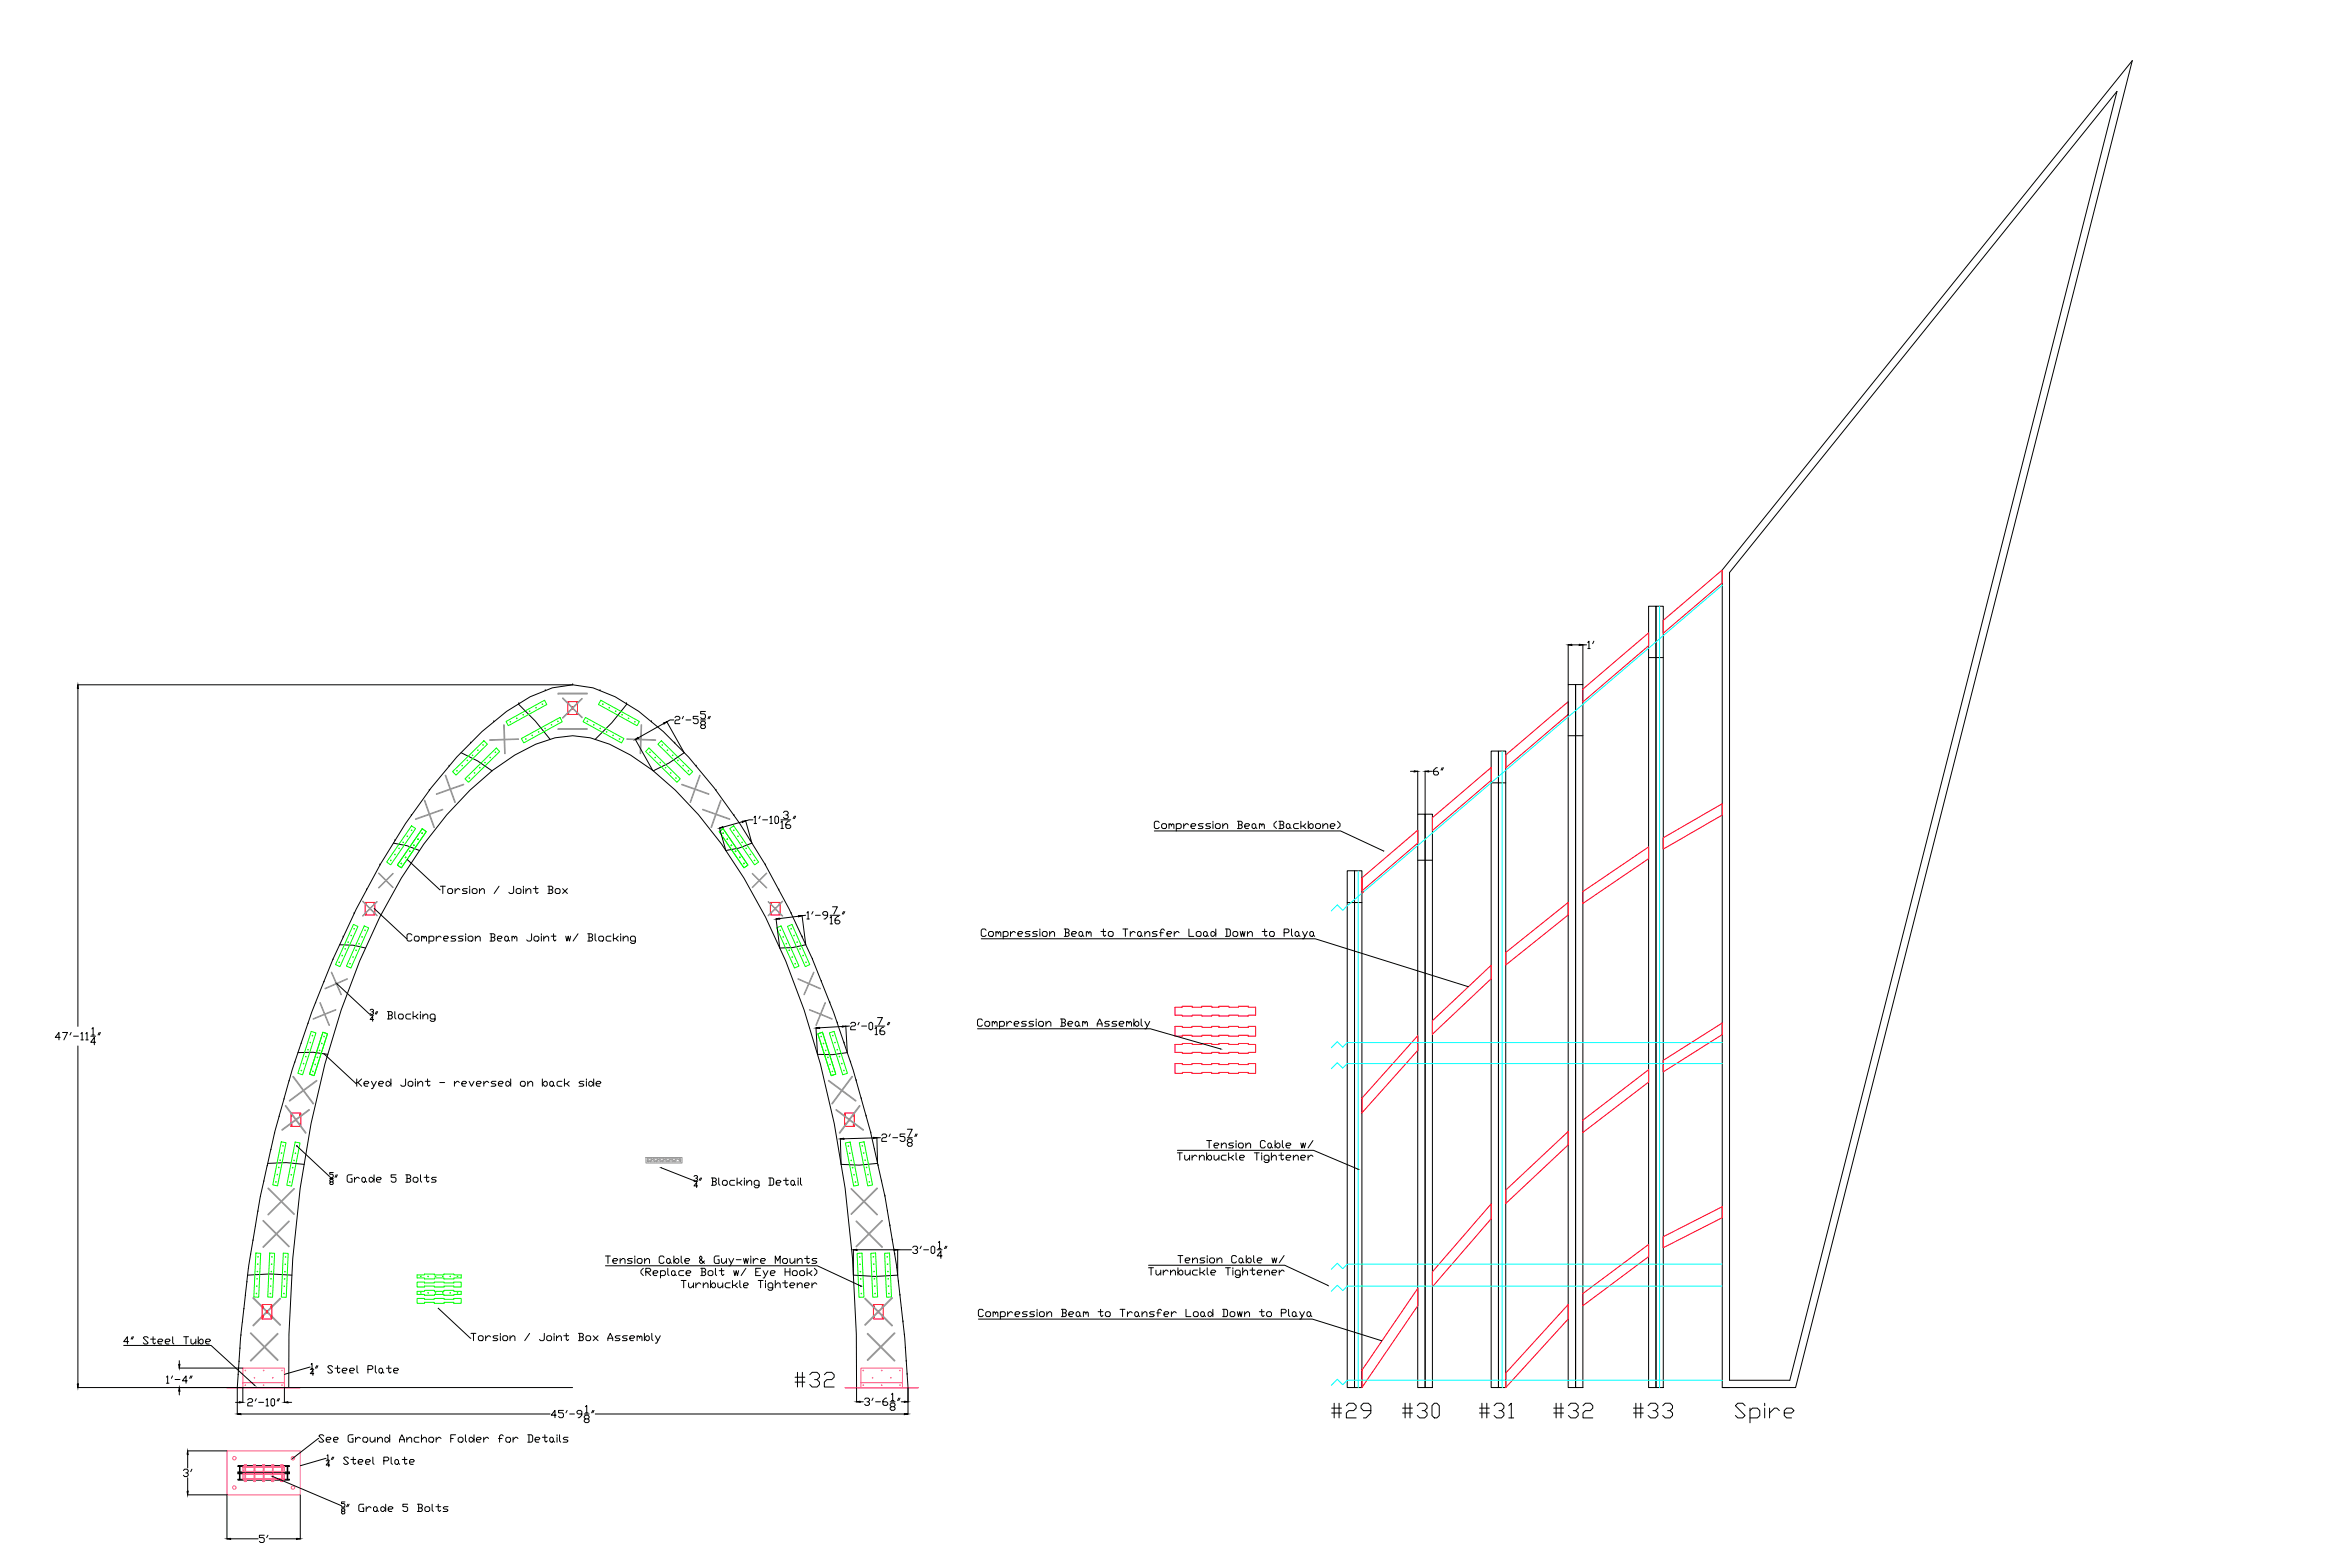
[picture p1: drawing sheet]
<svg xmlns="http://www.w3.org/2000/svg" width="914mm" height="610mm" viewBox="0 0 914 610" stroke-linecap="round" stroke-linejoin="round" font-family="sans-serif">
<g fill="none" stroke="#000" stroke-width=".39">
<path d="M823.7 35.6l-127.3 501.4h-23.4v-314.3zM641.5 235.8h2.9v304h-2.9zM644.4 235.8h2.8v304h-2.8zM610.2 250.8v15.5M611.6 250.9h2.9M615.9 250.8v15.5M615.9 250.9h1.4M617.8 249.9l.5-.5v2.9M617.8 252.3h.9M620.2 249.4l-.5 1M641.5 255.8h5.7M30.2 266.4h192.6"/>
<path d="M30.3 267.8v131.5M201.7 273.9l6.6 6.6 5.8 7.2M201.9 273.8h.1M212.2 268.7h.1M222.8 266.4h.1M233.5 268.7h.1M243.8 273.8h.1M243.9 273.9l-5.8 7.2-6.5 6.6M262.6 279.1l.5-.4h.9l.5 .4v.5l-.5 .5h-.9l-.5 .5v.9h1.9M265.9 278.7l-.4 .9M271.7 278.7h-2v.9h1.5l.5 .5v1l-.5 .4h-1l-.5-.4M274.5 276.8h-1.9v.9h1.4l.5 .5v.9l-.5 .5h-.9l-.5-.5"/>
<path d="M275.9 278.7l-.4 .9M276.4 278.7l-.5 .9M610.2 266.3h2.9v273.5h-2.9zM613.1 266.3h2.8v273.5h-2.8zM174.8 298.1h.1M179.4 292.8l6.4 3.2 5.7 3.9M183.1 289.1h.1M192.2 280.8h.1M247.2 287.6l6.8 12.1M253.5 280.8h.1M258.2 281.5l-9.7 5.5M259.4 280.7l6.8 12.1"/>
<path d="M262.2 280.1h-1.5l-1.2 .7M262.6 289.1h.1M266.2 292.8l-5.9 4-6.1 3.1M266.9 280.1h1.9M270.9 298.1h.1M272.6 280.1h1.9M273.1 282l-.5-.5v-.4l.5-.5h.9l.5 .5v.4l-.5 .5h-.9l-.5 .4v.6l.5 .4h.9l.5-.4v-.6l-.5-.4M551.6 300v16.7M554.5 300v16.7M559.3 298.7h-.5l-1 .9v1.4l.5 .5h1l.4-.5v-.4l-.4-.5h-1.5M561.2 298.7l-.5 .9M561.6 298.7l-.4 .9"/>
<path d="M580.2 292.2h2.9v247.6h2.8v-247.6h-2.8v247.6h-2.9zM610.2 286.2h5.7M160.1 317.2h.1M167 307.5h.1M278.6 307.5h.1M285.6 317.2h.1M288.8 319.7l-7.5 2.1M290.1 319.2l2.5 8.8-5.1 1.9-5.1 1-2.4-8.8M292.9 318.9l-2.7 .4M293.4 318l.5-.5v2.9M295.8 317.5l-.5 1M296.8 318.9h1.9"/>
<path d="M299.6 318l.5-.5v2.9M302 317.5h.4l.5 .5v1.9l-.5 .5h-.4l-.5-.5v-1.9zM303.9 319.9l.4-.5v2.9M303.9 318.9h3.8M304.8 316.1l.5-.5h.9l.5 .5v.5l-.5 .4h-.4M306.2 317l.5 .5v.5l-.5 .5h-.9l-.5-.5M307.2 319.4h-.5l-.9 1v1.4l.4 .5h1l.5-.5v-.5l-.5-.5h-1.4M309.1 317.5l-.5 1M309.6 317.5l-.5 1M451.1 320l-.5-.5h-1l-.4 .5v1.9l.4 .4h1l.5-.4M472 319.5v.5M481.5 319.5h1.4l.5 .5v.4l-.5 .5"/>
<path d="M482 319.5v2.8M496.7 319.5l-1 .9v1l1 .9M497.6 319.5h1.5l.4 .5v.4l-.4 .5M498.1 319.5v2.8M506.2 319.5v2.8M509.1 319.5v2.8M520.4 319.5l1 .9v1l-1 .9M548.8 300.1h1.4M551.6 316.7h2.9v223.1h-2.9zM554.5 316.7h2.9v223.1h-2.9zM555.9 300.1h1.5M580.2 304.5h5.7"/>
<path d="M147.8 336.5h.1M153.1 328l5.3 1 4.8 1.9M153.7 327h.1M158.6 334.5l12.7 11.7M292 327h.1M293.4 320.4h1M297.8 336.5h.1M299.6 320.4h.9M303.9 322.3h.9M449.2 323.3h72.4l16.8 7.8M452 320.9l.5-.5h.9l.5 .5v1l-.5 .4h-.9l-.5-.4zM454.9 320.9l.4-.5 .5 .5v.5"/>
<path d="M454.9 320.4v1.9M455.8 320.9l.5-.5 .5 .5v1.4M457.7 320.9l.5-.5h.9l.5 .5v1l-.5 .4h-1.4M457.7 320.4v2.9M460.6 320.4v1.9M462.4 320.9l-.4-.5h-.5l-.9 1M463.4 321.4h1.5l.4-.5-.4-.5h-1l-.5 .5v1l.5 .4h1M468.2 320.4h-1.4l-.5 .5 .5 .5h.9l.5 .5-.5 .4h-1.4M471 320.4h-1.4l-.5 .5 .5 .5h.9l.5 .5-.5 .4h-1.4M472 320.4v1.9M472.9 320.9l.5-.5h.9l.5 .5v1l-.5 .4h-.9l-.5-.4zM475.8 321.4l.9-1h.5l.5 .5v1.4"/>
<path d="M475.8 320.4v1.9M482 320.9h.9l.5 .5v.5l-.5 .4h-1.4M484.3 321.4h1.5l.4-.5-.4-.5h-1l-.5 .5v1l.5 .4h1M487.6 320.4h.5l.5 .5v1l-.5 .4h-.5l-.4-.4v-1zM488.6 321.9l.5 .4M490.1 320.9l.4-.5 .5 .5v.5M490.1 320.4v1.9M491 320.9l.4-.5 .6 .5v1.4M498.1 320.9h1l.4 .5v.5l-.4 .4h-1.5M501 320.4h.4l.5 .5v1l-.5 .4h-.4l-.5-.4v-1zM501.9 321.9l.5 .4M505.2 320.4h-1.4l-.5 .5v1l.5 .4h1.4"/>
<path d="M507.2 321.4l.9 .9M508.1 320.4l-.9 1h-1M510 320.4h.5l.5 .5v1l-.5 .4h-.5l-.9-.9zM511.9 320.9l.5-.5h.9l.5 .5v1l-.5 .4h-.9l-.5-.4zM514.7 321.4l1-1h.5l.4 .5v1.4M514.7 320.4v1.9M517.6 321.4h1.4l.5-.5-.5-.5h-.9l-.5 .5v1l.5 .4h.9M524.2 338.8h2.9v201h-2.9zM527.1 338.8h2.8v201h-2.8zM551.6 334.6h5.8M137.8 355.4h.1M142.6 346.2h.1"/>
<path d="M145.6 353.5l12.7 11.6M171.4 344.8h1.9M172.3 344.8v2.8M174.2 346.2l.5-.5h.9l.5 .5v.9l-.5 .5h-.9l-.5-.5zM177.1 345.7v1.9M178.9 346.2l-.4-.5h-.5l-.9 1M181.8 345.7h-1.4l-.5 .5 .5 .5h1l.4 .4-.4 .5h-1.5M182.8 344.8v.4M182.8 345.7v1.9M183.7 346.2l.5-.5h.9l.5 .5v.9l-.5 .5h-.9l-.5-.5zM186.6 346.7l.9-1h.5l.5 .5v1.4M186.6 345.7v1.9"/>
<path d="M194.2 344.8l-1.9 2.8M199.9 344.8v2.3l-.5 .5h-.9l-.5-.5M201.3 345.7h1l.4 .5v.9l-.4 .5h-1l-.5-.5v-.9zM203.7 344.8v.4M203.7 345.7v1.9M204.6 346.7l1-1h.4l.5 .5v1.4M204.6 345.7v1.9M207.5 345.7h1.9M208.4 344.8v2.3l.5 .5 .5-.5M213.2 344.8h1.4l.5 .4v.5l-.5 .5M213.7 346.2h.9l.5 .5v.4l-.5 .5h-1.4M213.7 344.8v2.8"/>
<path d="M216 346.2l.5-.5h1l.4 .5v.9l-.4 .5h-1l-.5-.5zM218.9 345.7l1.9 1.9M220.8 345.7l-1.9 1.9M303 346.2h.1M307.8 355.4h.1M310.6 356.4l-7.2 .9M312.1 356.2l1.4 11.3-5.1 1.1-5 .2-1.4-11.3M313.5 356.1l-1.4 .1M314 355.1l.5-.5v2.9M314 357.5h.9M316.4 354.6l-.6 1M317.3 356.1h1.9"/>
<path d="M322 356.1h-1.4l-.5-.5v-.5l.5-.5h1l.4 .5v1.4l-.9 1h-.5M323 357l.5-.5v2.9M323 356.1h3.8M323 359.4h.9M323.9 352.8h1.9l-1.4 2.8M326.3 356.5h-.5l-.9 1v1.4l.5 .5h.9l.5-.5v-.5l-.5-.4h-1.4M328.2 354.6l-.5 1M328.7 354.6l-.5 1M524.2 351.1h5.7M132.2 367.5l5.2 .2 4.8 1.1M133.5 364.5h.1M160.3 363.7l-.5-.4h-1l-.4 .4v1.9l.4 .5h1l.5-.5"/>
<path d="M161.2 364.7l.5-.5h.9l.5 .5v.9l-.5 .5h-.9l-.5-.5zM164 364.7l.5-.5 .5 .5v.4M164 364.2v1.9M165 364.7l.5-.5 .4 .5v1.4M166.9 364.7l.5-.5h1l.4 .5v.9l-.4 .5h-1.5M166.9 364.2v2.8M169.8 364.2v1.9M171.7 364.7l-.5-.5h-.5l-.9 .9M172.6 365.1h1.4l.5-.4-.5-.5h-.9l-.5 .5v.9l.5 .5h.9M177.4 364.2h-1.5l-.4 .5 .4 .4h1l.5 .5-.5 .5h-1.4M180.2 364.2h-1.4l-.5 .5 .5 .4h.9l.5 .5-.5 .5h-1.4M181.2 363.3v.4"/>
<path d="M181.2 364.2v1.9M182.1 364.7l.5-.5h1l.4 .5v.9l-.4 .5h-1l-.5-.5zM185 365.1l.9-.9h.5l.5 .5v1.4M185 364.2v1.9M190.7 363.3h1.4l.5 .4v.5l-.5 .5M191.1 364.7h1l.5 .4v.5l-.5 .5h-1.4M191.1 363.3v2.8M193.5 365.1h1.4l.5-.4-.5-.5h-.9l-.5 .5v.9l.5 .5h.9M196.4 364.7l.5-.5h.4l.5 .5v.9l-.5 .5h-.4l-.5-.5zM197.8 365.6l.5 .5M199.2 364.7l.5-.5 .5 .5v.4M199.2 364.2v1.9"/>
<path d="M200.2 364.7l.5-.5 .4 .5v1.4M206.8 363.3v2.3l-.4 .5h-1l-.5-.5M207.8 364.7l.5-.5h.9l.5 .5v.9l-.5 .5h-.9l-.5-.5zM210.7 363.3v.4M210.7 364.2v1.9M211.6 365.1l1-.9h.4l.5 .5v1.4M211.6 364.2v1.9M214.5 364.2h1.8M215.4 363.3v2.3l.5 .5 .4-.5M220.1 364.2l.5 1.9 .5-1.9 .5 1.9 .4-1.9M224.9 363.3l-1.9 2.8M228.7 363.3h1.4l.5 .4v.5l-.5 .5"/>
<path d="M229.2 364.7h.9l.5 .4v.5l-.5 .5h-1.4M229.2 363.3v2.8M231.6 363.3v2.3l.4 .5M233 364.7l.5-.5h.9l.5 .5v.9l-.5 .5h-.9l-.5-.5zM237.7 364.2h-1.4l-.5 .5v.9l.5 .5h1.4M238.7 363.3v2.8M239.6 365.1l1 1M240.6 364.2l-1 .9h-.9M241.5 363.3v.4M241.5 364.2v1.9M242.5 365.1l.9-.9h.5l.5 .5v1.4M242.5 364.2v1.9"/>
<path d="M247.2 366.1h-1.4l-.5-.5v-.9l.5-.5h1l.4 .5v1.9l-.4 .4h-1l-.5-.4M312.1 364.5h.1M316.1 373.2h.1M381.8 365.2h130l59.5 18.6M383.7 361.9l-.5-.5h-.9l-.5 .5v1.9l.5 .5h.9l.5-.5M384.6 362.8l.5-.4h1l.4 .4v1l-.4 .5h-1l-.5-.5zM387.5 362.8l.5-.4 .5 .4v.5M387.5 362.4v1.9M388.5 362.8l.4-.4 .5 .4v1.5M390.4 362.8l.4-.4h1l.5 .4v1l-.5 .5h-1.4M390.4 362.4v2.8M393.2 362.4v1.9"/>
<path d="M395.1 362.8l-.5-.4h-.4l-1 .9M396.1 363.3h1.4l.5-.5-.5-.4h-1l-.4 .4v1l.4 .5h1M400.8 362.4h-1.4l-.5 .4 .5 .5h.9l.5 .5-.5 .5h-1.4M403.6 362.4h-1.3l-.5 .4 .5 .5h.9l.4 .5-.4 .5h-1.4M404.6 361.4v.5M404.6 362.4v1.9M405.6 362.8l.5-.4h.9l.5 .4v1l-.5 .5h-.9l-.5-.5zM408.4 363.3l1-.9h.4l.5 .4v1.5M408.4 362.4v1.9M414.1 361.4h1.4l.5 .5v.5l-.5 .4M414.6 362.8h.9l.5 .5v.5l-.5 .5h-1.4M414.6 361.4v2.9"/>
<path d="M417 363.3h1.4l.5-.5-.5-.4h-1l-.4 .4v1l.4 .5h1M419.8 362.8l.5-.4h.5l.5 .4v1l-.5 .5h-.5l-.5-.5zM421.3 363.8l.4 .5M422.7 362.8l.5-.4 .4 .4v.5M422.7 362.4v1.9M423.6 362.8l.5-.4 .5 .4v1.5M428.4 362.4h1.9M429.3 361.4v2.4l.5 .5 .5-.5M431.2 362.8l.5-.4h.9l.6 .4v1l-.6 .5h-.9l-.5-.5zM436.9 361.4h1.9M437.9 361.4v2.9M439.8 362.4v1.9"/>
<path d="M441.7 362.8l-.5-.4h-.5l-.9 .9M442.6 362.8l.5-.4h.5l.5 .4v1l-.5 .5h-.5l-.5-.5zM444.1 363.8l.4 .5M445.5 363.3l.9-.9h.5l.5 .4v1.5M445.5 362.4v1.9M450.3 362.4h-1.5l-.4 .4 .4 .5h.9l.6 .5-.6 .5h-1.3M451.2 362.8h1.4M453.1 361.9l-.5-.5h-.4l-.5 .5v2.4M454.1 363.3h1.4l.4-.5-.4-.4h-1l-.4 .4v1l.4 .5h1M456.9 362.4v1.9M458.8 362.8l-.5-.4h-.5l-.9 .9M462.6 361.4v2.9h1.9"/>
<path d="M465.5 362.8l.4-.4h1l.5 .4v1l-.5 .5h-1l-.4-.5zM468.3 362.8l.5-.4h.5l.4 .4v1l-.4 .5h-.5l-.5-.5zM469.7 363.8l.5 .5M471.2 362.8l.4-.4h.5l1 .9-1 1h-.5l-.4-.5zM473.1 361.4v2.9M476.8 361.4h1.5l.4 .5v1.9l-.4 .5h-1.5M477.4 361.4v2.9M479.7 362.8l.5-.4h.9l.5 .4v1l-.5 .5h-.9l-.5-.5zM482.6 362.4l.4 1.9 .5-1.9 .5 1.9 .5-1.9M485.4 363.3l1-.9h.4l.5 .4v1.5M485.4 362.4v1.9M491.1 362.4h1.9"/>
<path d="M492.1 361.4v2.4l.4 .5 .5-.5M494 362.8l.5-.4h.9l.5 .4v1l-.5 .5h-.9l-.5-.5zM499.7 362.8h1.4l.5-.4v-.5l-.5-.5h-1.4v2.9M502.5 361.4v2.4l.5 .5M503.9 362.8l.5-.4h.5l.5 .4v1l-.5 .5h-.5l-.5-.5zM505.4 363.8l.4 .5M506.8 362.4l.9 1.9M508.7 362.4l-1.4 2.8h-.5M509.7 362.8l.4-.4h.5l.5 .4v1l-.5 .5h-.5l-.4-.5zM511.1 363.8l.5 .5M119.8 398.1l-2.6 7.6M122.8 390l-3 8.1"/>
<path d="M126 382l-3.2 7.9M126.1 381.8l-.1 .1M126.1 381.8a345.4 345.4 0 0 1 31.7-61.5l10-13.8 9.9-12 9.8-9.9 9.6-7.9 9.2-5.6 8.6-3.5 7.9-1.2 8 1.2 8.6 3.5 9.1 5.6 9.6 7.9a222.1 222.1 0 0 1 39.5 51.5 426 426 0 0 1 46.8 129.5l4.5 26.8 3.1 28 1.3 19.4h-20a498.3 498.3 0 0 0-8.7-102.7 315.5 315.5 0 0 0-26.7-80.4 181.6 181.6 0 0 0-35.1-49.3 75.7 75.7 0 0 0-33.1-20.4l-6.9-.8-6.8 .8a75.7 75.7 0 0 0-33.2 20.4 184.1 184.1 0 0 0-35 49.3 315.5 315.5 0 0 0-26.8 80.4 498.3 498.3 0 0 0-8.6 102.7h-20.1l.4-5M131.3 382.9l12.7 11.6M144 393l.4-.4h.6l.3 .4v.3l-.6 .3M144 395h1.3M145 393.6l.3 .4-.3 .6h-.6l-.4-.3M145.3 396.6h-1.3l1-1.3v2M146.5 393.5l-.5 1M146.9 393.5l-.4 1M150.7 393.5h1.5l.5 .5v.5l-.5 .5M151.2 395h1l.5 .4v.5l-.5 .5h-1.5"/>
<path d="M151.2 393.5v2.9M153.6 393.5v2.4l.5 .5M155 395l.5-.5h1l.4 .5v.9l-.4 .5h-1l-.5-.5zM159.8 394.5h-1.4l-.5 .5v.9l.5 .5h1.4M160.7 393.5v2.9M161.7 395.4l.9 1M162.6 394.5l-.9 .9h-1M163.6 393.5v.5M163.6 394.5v1.9M164.5 395.4l1-.9h.4l.6 .5v1.4M164.5 394.5v1.9M169.3 396.4h-1.4l-.5-.5v-.9l.5-.5h.9l.5 .5v1.9l-.5 .4h-.9l-.5-.4"/>
<path d="M317.5 399.8l.6 10.3M319.6 381.8h.1M322.9 390.1h.1M325.8 398h.1M327.7 399.3l-8.8 .5M329.1 399.2l.6 10.2M330.5 399.2h-1.4M331 398.2l.5-.5h.9l.5 .5v.5l-.5 .5h-.9l-.5 .4v1h1.9M334.3 397.7l-.5 1M335.3 399.2h1.9M338.1 398.2l.5-.5h.5l.5 .5v1.9l-.5 .5h-.5l-.5-.5zM340.5 399.2h3.8"/>
<path d="M341.5 395.9h1.9l-1.5 2.8M343.8 399.6h-.4l-1 1v1.4l.5 .5h.9l.5-.5v-.5l-.5-.4h-1.4M345.7 397.7l-.4 1M346.2 397.7l-.5 1M382.3 396.9l-.5-.5h-1l-.4 .5v1.9l.4 .4h1l.5-.4M383.2 397.8l.5-.5h.9l.5 .5v1l-.5 .4h-.9l-.5-.4zM386.1 397.8l.4-.5 .5 .5v.5M386.1 397.3v1.9M387 397.8l.5-.5 .5 .5v1.4M388.9 397.8l.5-.5h1l.4 .5v1l-.4 .4h-1.5M388.9 397.3v2.9M391.8 397.3v1.9"/>
<path d="M393.7 397.8l-.5-.5h-.5l-.9 1M394.6 398.3h1.4l.5-.5-.5-.5h-.9l-.5 .5v1l.5 .4h.9M399.4 397.3h-1.5l-.4 .5 .4 .5h1l.5 .5-.5 .4h-1.4M402.2 397.3h-1.4l-.5 .5 .5 .5h.9l.5 .5-.5 .4h-1.4M403.2 396.4v.5M403.2 397.3v1.9M404.1 397.8l.5-.5h1l.4 .5v1l-.4 .4h-1l-.5-.4zM407 398.3l.9-1h.5l.5 .5v1.4M407 397.3v1.9M412.7 396.4h1.4l.5 .5v.4l-.5 .5M413.2 397.8h.9l.5 .5v.5l-.5 .4h-1.4M413.2 396.4v2.8"/>
<path d="M415.5 398.3h1.4l.5-.5-.5-.5h-.9l-.5 .5v1l.5 .4h.9M418.8 397.3h.6l.4 .5v1l-.4 .4h-.6l-.4-.4v-1zM419.8 398.8l.5 .4M421.3 397.8l.4-.5 .5 .5v.5M421.3 397.3v1.9M422.2 397.8l.5-.5 .4 .5v1.4M426.9 399.2v-.9l1-1.9 .9 1.9v.9M426.9 398.3h1.9M431.7 397.3h-1.4l-.5 .5 .5 .5h.9l.5 .5-.5 .4h-1.4M434.6 397.3h-1.5l-.5 .5 .5 .5h1l.5 .5-.5 .4h-1.5M435.5 398.3h1.4l.5-.5-.5-.5h-.9l-.5 .5v1l.5 .4h.9M438.4 397.8l.4-.5 .5 .5v.5"/>
<path d="M438.4 397.3v1.9M439.3 397.8l.5-.5 .5 .5v1.4M441.2 396.4v2.8M442.1 397.3h.5l.5 .5v1l-.5 .4h-.5l-.9-.9zM444 396.4v2.4l.5 .4M445.5 397.3l.9 1.9M447.4 397.3l-1.5 2.9h-.4M23.4 403.6h-1.9l1.4-1.9v2.8M24.3 401.7h1.9l-1.4 2.8M27.7 401.7l-.5 .9M28.6 403.1h1.9M30.3 406.9v131.5"/>
<path d="M31.5 402.2l.5-.5v2.8M31.5 404.5h.9M33.4 402.2l.5-.5v2.8M33.4 404.5h.9M35.3 403.1h1.9M35.8 400.3l.4-.5v2.8M35.8 402.6h.9M37.2 405.5h-1.9l1.4-1.9v2.8M38.6 401.7l-.5 .9M39.1 401.7l-.5 .9M114.6 413.3l-4.1 14.1M116 409.5l5.9-.1 5.7 .8"/>
<path d="M117.2 405.7l-2.5 7.6M126.1 410l12.7 11.6M138.8 419.7v2.9M140.7 419.7l-1.4 1.4h-.5M152.1 419.7v2.9M157.8 419.7v2.4l-.4 .5h-1l-.5-.5M161.6 419.7v.5M166.4 419.7v2.4l.4 .5 .5-.5M198.7 419.7v2.9M211 419.7v2.9M219.6 419.7v2.9M228.2 419.7v.5"/>
<path d="M231 419.7v2.9M328.5 405.8h.1M329.7 409.5l-5.9 .8-5.7-.1M331 413.2h.1M340.5 400.1l.5-.5v2.9M340.5 402.5h1M380.4 400.2h67.2l27.3 7.9M108.7 434.1l-1.9 6.5M110.5 427.6l-1.9 6.5M110.5 427.4v.2M139.3 421.1l1.4 1.5M141.6 421.6h1.5l.5-.5-.5-.4h-.9l-.6 .4v1l.6 .5h.9"/>
<path d="M144.5 420.7l1 1.9M146.4 420.7l-1.4 2.8h-.5M147.4 421.6h1.4l.5-.5-.5-.4h-1l-.4 .4v1l.4 .5h1M150.2 421.1l.5-.4h.5l.9 .9-.9 1h-.5l-.5-.5zM158.8 421.1l.5-.4h.9l.5 .4v1l-.5 .5h-.9l-.5-.5zM161.6 420.7v1.9M162.6 421.6l.9-.9h.5l.5 .4v1.5M162.6 420.7v1.9M165.4 420.7h1.9M171.1 421.1h1.9M176.8 420.7v1.9M178.7 421.1l-.4-.4h-.5l-1 .9"/>
<path d="M179.7 421.6h1.4l.5-.5-.5-.4h-.9l-.5 .4v1l.5 .5h.9M182.5 420.7l1 1.9 .9-1.9M185.4 421.6h1.4l.5-.5-.5-.4h-1l-.4 .4v1l.4 .5h1M188.3 420.7v1.9M190.2 421.1l-.5-.4h-.5l-.9 .9M193 420.7h-1.4l-.5 .4 .5 .5h.9l.5 .5-.5 .5h-1.4M193.9 421.6h1.5l.4-.5-.4-.4h-1l-.5 .4v1l.5 .5h1M196.8 421.1l.5-.4h.4l1 .9-1 1h-.4l-.5-.5zM202.5 421.1l.5-.4h.9l.5 .4v1l-.5 .5h-.9l-.5-.5zM205.4 421.6l.9-.9h.5l.5 .4v1.5M205.4 420.7v1.9M211 421.6l1-.9h.5l.4 .4v1l-.4 .5h-.5z"/>
<path d="M213.9 421.1l.5-.4h.4l.5 .4v1l-.5 .5h-.4l-.5-.5zM215.3 422.1l.5 .5M218.7 420.7h-1.5l-.5 .4v1l.5 .5h1.5M220.6 421.6l.9 1M221.5 420.7l-.9 .9h-1M227.2 420.7h-1.4l-.5 .4 .5 .5h.9l.5 .5-.5 .5h-1.4M228.2 420.7v1.9M229.1 421.1l.5-.4h.5l.9 .9-.9 1h-.5l-.5-.5zM231.9 421.6h1.5l.4-.5-.4-.4h-.9l-.6 .4v1l.6 .5h.9M333.2 420.4h.1M335.2 427.5h.1M337 434.2h.1"/>
<path d="M353.1 439.3h1.9l-1.4 2.8M102.6 459.6l-1.3 5.6M102.6 459.4v.2M103.9 453.6l-1.2 5.8M104.2 452.6l7.2-.3 7 .7M105.3 447.3l-1.3 6.2M105.4 447.1l-.1 .2M106.8 440.6l-1.4 6.5M115.6 445.9l12.7 11.7M128.3 458.5h1.4M128.7 459.8l-.4-.3 .4-.7h.6l.4 .3-.4 .7h-.6l-.4 .3 .4 .7h.6l.4-.3-.4-.7M129.7 456.1h-1.4v.7h1l.4 .4v.6l-.4 .3h-.6l-.4-.3"/>
<path d="M130.8 457l-.5 1M131.3 457l-.5 1M137 457h-1.4l-.5 .5v1.9l.5 .5h1.4v-1.4h-.5M137.9 458v1.9M139.8 458.5l-.4-.5h-.5l-1 .9M140.8 458.5l.5-.5h.4l.5 .5v.9l-.5 .5h-.4l-.5-.5zM142.2 459.4l.5 .5M143.6 458.5l.5-.5h.5l.9 .9-.9 1h-.5l-.5-.5zM145.5 457v2.9M146.5 458.9h1.4l.5-.4-.5-.5h-.9l-.5 .5v.9l.5 .5h.9M154.1 457h-1.9v1h1.4l.5 .5v.9l-.5 .5h-.9l-.5-.5M157.9 457h1.4l.5 .5v.5l-.5 .5"/>
<path d="M158.4 458.5h.9l.5 .4v.5l-.5 .5h-1.4M158.4 457v2.9M160.7 458.5l.5-.5h1l.4 .5v.9l-.4 .5h-1l-.5-.5zM163.6 457v2.4l.5 .5M165 458h1.9M166 457v2.4l.5 .5 .4-.5M169.8 458h-1.4l-.5 .5 .5 .4h.9l.5 .5-.5 .5h-1.4M257.3 454.3l12.7 4.9M270 457.7l.4-.4h.7l.3 .7-.7 .3M270 459.7h1.4M271.1 458.3l.3 .4-.3 .7h-.7l-.4-.4M272.5 458.3l-.5 .9"/>
<path d="M273 458.3l-.5 .9M276.8 458.3h1.4l.5 .4v.5l-.5 .5M277.3 459.7h.9l.5 .5v.4l-.5 .5h-1.4M277.3 458.3v2.8M279.7 458.3v2.3l.4 .5M281.1 459.7l.5-.5h.9l.5 .5v.9l-.5 .5h-.9l-.5-.5zM285.8 459.2h-1.4l-.5 .5v.9l.5 .5h1.4M286.8 458.3v2.8M288.7 459.2l-1 1h-.9M289.6 458.3v.4M289.6 459.2v1.9M290.6 459.2v1.9"/>
<path d="M299.1 458.3h1.5l.4 .4v1.9l-.4 .5h-1.5M299.6 458.3v2.8M304.8 459.2h1.9M305.8 458.3v2.3l.5 .5 .4-.5M307.7 459.7l.5-.5h.5l.4 .5v.9l-.4 .5h-.5l-.5-.5zM310.6 458.3v.4M310.6 459.2v1.9M311.5 458.3v2.3l.5 .5M327 443l.3 10 7 .3 7.2-.7M338.8 440.7h.1M339.8 442.7l-11.4 .3M340.3 447.2h.1"/>
<path d="M341.2 442.6l.3 9.9M341.7 453.4h.1M342.6 442.6h-1.4M343 459.5h.1M343.1 441.7l.5-.5h.9l.5 .5v.4l-.5 .5h-.9l-.5 .5v.9h1.9M346.4 441.2l-.5 .9M347.4 442.6h1.9M352.1 441.2h-1.9v.9h1.5l.4 .5v1l-.4 .4h-1l-.5-.4M353.1 442.6h1.9M353.6 444.5l-.5-.5v-.4l.5-.5h.9l.5 .5v.4l-.5 .5h-.9l-.5 .5v.4l.5 .5h.9l.5-.5v-.4l-.5-.5M356.4 441.2l-.5 .9M356.9 441.2l-.5 .9"/>
<path d="M458.1 447.5h53l17.3 7.3M458.1 448.5h1.9M459.1 448.5v2.8M461 449.4v1.4l.4 .5h.5l1-1M462.9 449.4v1.9M463.8 449.4v1.9M465.7 449.9l-.5-.5h-.4l-1 .9M466.7 450.3l.9-.9h.5l.5 .5v1.4M466.7 449.4v1.9M469.5 450.3l1-.9h.5l.4 .5v.9l-.4 .5h-.5zM469.5 443.7h1.9M469.5 448.5v2.8"/>
<path d="M470.5 443.7v2.9M472.4 445.6h1.4l.5-.5-.5-.4h-.9l-.5 .4v1l.5 .5h.9M472.4 449.4v1.4l.5 .5h.4l1-1M474.3 449.4v1.9M475.2 445.6l1-.9h.5l.4 .4v1.5M475.2 444.7v1.9M477.1 449.4h-1.4l-.5 .5v.9l.5 .5h1.4M478.1 448.5v2.8M479 450.3l1 1M480 444.7h-1.4l-.5 .4 .5 .5h.9l.5 .5-.5 .5h-1.4M480 449.4l-1 .9h-.9M480.9 448.5v2.3l.5 .5"/>
<path d="M480.9 443.7v.5M480.9 444.7v1.9M481.9 445.1l.4-.4h1l.5 .4v1l-.5 .5h-1l-.4-.5zM482.3 450.3h1.5l.5-.4-.5-.5h-.9l-.6 .5v.9l.6 .5h.9M484.8 445.6l.9-.9h.5l.4 .4v1.5M484.8 444.7v1.9M488.1 448.5h1.9M489 448.5v2.8M490.9 448.5v.4M490.9 449.4v1.9M492.3 444.2l-.4-.5h-1l-.5 .5v1.9l.5 .5h1l.4-.5M493.3 445.1l.5-.4h.4l.5 .4v1l-.5 .5h-.4l-.5-.5z"/>
<path d="M493.8 451.3h-1.5l-.4-.5v-.9l.4-.5h1l.5 .5v1.9l-.5 .4h-1l-.4-.4M494.7 450.3l1-.9h.4l.5 .5v1.4M494.7 446.1l.5 .5M494.7 448.5v2.8M496.1 443.7v2.9M497.1 444.7h.5l.5 .4v1l-.5 .5h-.5l-1-1zM497.6 449.4h1.9M498.5 448.5v2.3l.5 .5 .5-.5M499 443.7v2.4l.5 .5M500.4 445.6h1.5l.4-.5-.4-.4h-1l-.5 .4v1l.5 .5h1M500.4 450.3h1.5l.4-.4-.4-.5h-1l-.5 .5v.9l.5 .5h1M503.3 450.3l.9-.9h.5l.5 .5v1.4"/>
<path d="M503.3 449.4v1.9M506.1 444.7l.5 1.9 .5-1.9 .4 1.9 .5-1.9M506.1 450.3h1.4l.5-.4-.5-.5h-.9l-.5 .5v.9l.5 .5h.9M509 449.4v1.9M510.9 449.9l-.5-.5h-.5l-.9 .9M510.9 443.7l-1.9 2.9M99.4 477l-.9 5.3M99.4 476.8l-.1 .2M100.3 471.3l-.9 5.5M100.3 471.1v.2M101.3 465.5l-1 5.6M101.3 465.2v.2"/>
<path d="M271.4 461.3h-1.4l1.1-1.3v2M287.7 460.2l1 .9M290.6 460.2l.9-1h.5l.5 .5v1.4M295.4 461.1h-1.5l-.4-.5v-.9l.4-.5h1l.5 .5v1.9l-.5 .5h-1l-.4-.5M302 460.2h1.4l.5-.5-.5-.5h-.9l-.5 .5v.9l.5 .5h.9M309.1 460.6l.5 .5M344.3 465.3h.1M345.3 471.2h.1M346.3 476.9h.1M96.1 498.7l-1.2 10.3M96.1 498.5l-.1 .2M96.4 496.1l8.6-.5 8.6 .5"/>
<path d="M96.6 493.4l-.5 5.1M96.7 493.2l-.1 .2M97.5 488l-.8 5.1M97.5 487.8v.2M98.4 482.6l-.9 5.2M98.4 482.3v.2M235.6 492.4h82.5l16.8 7.9M235.6 488.6h1.9M236.6 488.6v2.9M238.5 490.5h1.4l.5-.4-.5-.5h-1l-.4 .5v.9l.4 .5h1M241.3 490.5l1-.9h.4l.5 .5v1.4M241.3 489.6v1.9"/>
<path d="M246 489.6h-1.4l-.5 .5 .5 .4h1l.4 .5-.4 .5h-1.5M247 488.6v.5M247 489.6v1.9M247.9 490.1l.6-.5h.9l.5 .5v.9l-.5 .5h-.9l-.6-.5zM250.3 493.4l-.9 .9v1l.9 .9M250.8 490.5l1-.9h.4l.5 .5v1.4M250.8 489.6v1.9M251.3 494.8h1.4l.5-.5v-.4l-.5-.5h-1.4v2.8M251.8 494.8l1.4 1.4M254.1 495.3h1.5l.4-.5-.4-.5h-1l-.5 .5v1l.5 .4h1M257 494.8l.5-.5h.9l.5 .5v1l-.5 .4h-1.4M257 494.3v2.9"/>
<path d="M258.4 489.1l-.5-.5h-.9l-.5 .5v1.9l.5 .5h.9l.5-.5M259.8 489.6h.5l.5 .5v.9l-.5 .5h-.5l-.4-.5v-.9zM259.8 493.4v2.4l.5 .4M260.8 491l.5 .5M261.7 494.3h.5l.5 .5v1l-.5 .4h-.5l-.4-.4v-1zM262.2 490.5l1-.9h.5l.4 .5v.9l-.4 .5h-.5zM262.2 488.6v2.9M262.7 495.8l.5 .4M265 488.6v2.4l.6 .5M265 498.1h2M266 494.3h-1.4l-.5 .5v1l.5 .4h1.4M266 498.1v2.9"/>
<path d="M266.5 490.5h1.4l.5-.4-.5-.5h-.9l-.5 .5v.9l.5 .5h.9M267 495.3h1.4l.5-.5-.5-.5h-.9l-.5 .5v1l.5 .4h.9M267.9 499.1v1.4l.5 .5h.5l.9-1M269.8 499.1v1.9M270.8 499.1v1.9M272.7 493.4h1.4l.5 .5v.4l-.5 .5M272.7 499.6l-.5-.5h-.5l-.9 .9M273.1 494.8h1l.5 .5v.5l-.5 .4h-1.4M273.1 493.4v2.8M273.6 499.1v1.9M274.1 490.5l-1 1h-.4l-.5-.5v-.5l.9-.9v-.5l-.4-.5-.5 .5v.5l1.9 1.9M275.5 494.8l.5-.5h.9l.5 .5v1l-.5 .4h-.9l-.5-.4z"/>
<path d="M276.5 498.1v2.9M277.4 499.1h.5l.5 .5v.9l-.5 .5h-.5l-.9-1zM278.4 493.4v2.4l.4 .4M279.3 499.1v1.4l.5 .5h.5l.9-1M279.8 488.6h-1.4l-.5 .5v1.9l.5 .5h1.4v-1.4h-.5M279.8 494.3h1.9M280.8 489.6v1.4l.4 .5h.5l1-1M280.8 493.4v2.4l.4 .4 .5-.4M281.2 499.1v1.9M282.7 489.6v1.9M283.6 489.6l1 1.9M284.1 499.1h-1.4l-.5 .5v.9l.5 .5h1.4"/>
<path d="M285 498.1v2.9M285.5 489.6l-1.4 2.8h-.5M285.5 494.3l.5 1.9 .5-1.9 .4 1.9 .5-1.9M286.5 490.1h1.9M286.9 499.1l-.9 .9h-1M287.9 498.1v2.4l.5 .5M289.3 489.6l.5 1.9 .4-1.9 .5 1.9 .5-1.9M290.2 493.4l-1.8 2.8M292.1 488.6v.5M292.1 489.6v1.9M293.1 489.6v1.9M294 494.8h1"/>
<path d="M295 490.1l-.4-.5h-.6l-.9 .9M295 498.1h1.9M296 490.5h1.4l.5-.4-.5-.5h-1l-.4 .5v.9l.4 .5h1M296 493.4h-2v2.8h2M296 498.1v2.9M296.9 494.3l1 1.9M297.9 498.1v.5M297.9 499.1v1.9M298.8 494.3l-1.4 2.9h-.5M299.8 495.3h1.4l.5-.5-.5-.5h-1l-.4 .5v1l.4 .4h1M301.7 491.5v-2.9l.9 1.9 1-1.9v2.9M301.7 498.1v2.9"/>
<path d="M304.5 490.1l.5-.5h.9l.5 .5v.9l-.5 .5h-.9l-.5-.5zM304.5 499.1h1.9M305.5 498.1v2.4l.4 .5 .5-.5M305.5 494.8h1.9M305.5 493.4v2.8M307.4 489.6v1.4l.4 .5h.5l1-1M307.4 493.4v2.8M308.3 494.8l.5-.5h1l.4 .5v1l-.4 .4h-1l-.5-.4zM309.3 489.6v1.9M310.2 490.5l1-.9h.5l.4 .5v1.4M310.2 489.6v1.9M310.2 499.1v1.9"/>
<path d="M311.2 494.8l.5-.5h.9l.5 .5v1l-.5 .4h-.9l-.5-.4zM313.1 489.6h1.9M314 488.6v2.4l.5 .5 .5-.5M314 493.4v2.8M315 495.3l.9 .9M315.9 494.3l-.9 1h-1M315.9 499.1v1.9M316.9 493.4l.9 .9v1l-.9 .9M317.8 489.6h-1.4l-.5 .5 .5 .4h.9l.5 .5-.5 .5h-1.4M317.8 499.6l-.5-.5h-.4l-1 .9M332.1 486.1v10l8.6 .5 8.6-.5v-10M333.5 486.2h14.4"/>
<path d="M347.2 482.4h.1M348.1 487.9h.1M349 493.3h.1M349.3 486.2h5.4M349.6 498.6h.1M355.1 485.3l.5-.5h1l.4 .5v.4l-.4 .5h-.5M356.6 486.2l.4 .5v.5l-.4 .4h-1l-.5-.4M358.5 484.8l-.5 .9M359.4 486.2h1.9M362.3 485.3l.5-.5h.4l.5 .5v1.9l-.5 .4h-.4l-.5-.4zM364.7 486.2h1.9M365.1 483.4l.5-.5v2.8"/>
<path d="M365.1 485.7h1M366.6 488.6h-1.9l1.4-1.9v2.8M368 484.8l-.5 .9M368.5 484.8l-.5 .9M446.9 492.2h53l16.8 7.8M446.9 493.2h1.9M447.9 493.2v2.8M449.8 494.1v1.5l.5 .4h.4l1-.9M451.7 494.1v1.9M452.6 494.1v1.9M454.5 494.6l-.4-.5h-.5l-1 1M455.5 495.1l.9-1h.5l.5 .5v1.4"/>
<path d="M455.5 494.1v1.9M458.3 488.4h1.9M458.3 493.2v2.8M459.3 494.1h.4l.5 .5v1l-.5 .4h-.4l-1-.9zM459.3 488.4v2.9M461.2 490.3h1.4l.5-.5-.5-.4h-1l-.4 .4v1l.4 .5h1M461.2 494.1v1.5l.4 .4h.5l1-.9M463.1 494.1v1.9M464 490.3l1-.9h.5l.4 .4v1.5M464 489.4v1.9M465.9 494.1h-1.4l-.5 .5v1l.5 .4h1.4M466.9 493.2v2.8"/>
<path d="M467.8 495.1l1 .9M468.8 489.4h-1.4l-.5 .4 .5 .5h.9l.5 .5-.5 .5h-1.4M468.8 494.1l-1 1h-.9M469.7 493.2v2.4l.5 .4M469.7 488.4v.5M469.7 489.4v1.9M470.7 489.8l.5-.4h.9l.5 .4v1l-.5 .5h-.9l-.5-.5zM471.2 495.1h1.4l.5-.5-.5-.5h-1l-.4 .5v1l.4 .4h1M473.5 490.3l1-.9h.5l.4 .4v1.5M473.5 489.4v1.9M476.8 493.2h1.9M477.8 493.2v2.8"/>
<path d="M479.7 493.2v.4M479.7 494.1v1.9M481.1 488.9l-.4-.5h-1l-.4 .5v1.9l.4 .5h1l.4-.5M482.1 489.8l.5-.4h.4l.5 .4v1l-.5 .5h-.4l-.5-.5zM482.6 496h-1.5l-.4-.4v-1l.4-.5h1l.5 .5v1.9l-.5 .5h-1l-.4-.5M483.5 495.1l1-1h.4l.5 .5v1.4M483.5 490.8l.5 .5M483.5 493.2v2.8M484.9 490.3l1-.9h.5l.4 .4v1l-.4 .5h-.5zM484.9 488.4v2.9M486.4 494.1h1.9M487.3 493.2v2.4l.5 .4 .5-.4"/>
<path d="M487.8 488.4v2.4l.5 .5M489.2 490.3h1.4l.5-.5-.5-.4h-.9l-.5 .4v1l.5 .5h.9M489.2 495.1h1.4l.5-.5-.5-.5h-.9l-.5 .5v1l.5 .4h.9M492.1 495.1l.9-1h.5l.5 .5v1.4M492.1 494.1v1.9M494.9 489.4l.5 1.9 .5-1.9 .5 1.9 .4-1.9M494.9 495.1h1.5l.4-.5-.4-.5h-1l-.5 .5v1l.5 .4h1M497.8 494.1v1.9M499.7 494.6l-.5-.5h-.5l-.9 1M499.7 488.4l-1.9 2.9M93.7 519.5l-.4 4.8M94.9 509l-1.2 10.4"/>
<path d="M170.5 508.9l12.7 11.7M183.3 518.7h1.9M184.2 518.7v2.8M189 519.6v1.9M193.7 519.6h-1.4l-.5 .5 .5 .5h1l.4 .5-.4 .4h-1.5M194.7 518.7v.5M194.7 519.6v1.9M198.5 519.6v1.9M206.1 518.7l-1.9 2.8M211.8 518.7v2.4l-.5 .4h-.9l-.5-.4M215.6 518.7v.5M215.6 519.6v1.9"/>
<path d="M216.5 519.6v1.9M219.4 519.6h1.9M220.3 518.7v2.4l.5 .4 .5-.4M225.1 518.7h1.4l.5 .5v.4l-.5 .5M225.6 518.7v2.8M230.8 519.6l1.9 1.9M232.7 519.6l-1.9 1.9M241.3 519.6h-1.5l-.4 .5 .4 .5h1l.5 .5-.5 .4h-1.4M244.1 519.6h-1.4l-.5 .5 .5 .5h.9l.5 .5-.5 .4h-1.4M247.9 519.6v1.9M250.7 518.7v2.8M253.6 518.7v2.4l.5 .4"/>
<path d="M255 519.6l1 1.9M256.9 519.6l-1.4 2.9h-.5M273.6 500l1-.9h.4l.5 .5v1.4M286 500l.9 1M289.3 500h1.4l.5-.4-.5-.5h-.9l-.5 .5v.9l.5 .5h.9M300.7 501h-1.4l-.5-.5v-.9l.5-.5h.9l.5 .5v1.8l-.5 .5h-.9l-.5-.5M301.7 500l.9-.9h.5l.5 .5v1.4M307.4 500h1.4l.5-.4-.5-.5h-1l-.4 .5v.9l.4 .5h1M310.2 500l1-.9h.5l.4 .5v1.4M313.1 500h1.4l.5-.4-.5-.5h-.9l-.5 .5v.9l.5 .5h.9M350.2 503.9h.1M350.8 509.1h.1"/>
<path d="M351.4 514.2h.1M351.9 519.3h.1M380.7 513.2h130l26.9 8.4M382.6 509.8l-.5-.4h-.9l-.5 .4v1.9l.5 .5h.9l.5-.5M383.5 510.8l.5-.5h1l.4 .5v.9l-.4 .5h-1l-.5-.5zM386.4 510.8l.5-.5 .5 .5v.5M386.4 510.3v1.9M387.4 510.8l.4-.5 .5 .5v1.4M389.3 510.8l.4-.5h1l.5 .5v.9l-.5 .5h-1.4M389.3 510.3v2.9M392.1 510.3v1.9M394 510.8l-.5-.5h-.4l-1 1"/>
<path d="M395 511.3h1.4l.5-.5-.5-.5h-1l-.4 .5v.9l.4 .5h1M399.7 510.3h-1.4l-.5 .5 .5 .5h.9l.5 .4-.5 .5h-1.4M402.5 510.3h-1.3l-.6 .5 .6 .5h.9l.4 .4-.4 .5h-1.5M403.5 509.4v.4M403.5 510.3v1.9M404.5 510.8l.4-.5h1l.5 .5v.9l-.5 .5h-1l-.4-.5zM407.3 511.3l1-1h.4l.5 .5v1.4M407.3 510.3v1.9M413 509.4h1.4l.5 .4v.5l-.5 .5M413.5 510.8h.9l.5 .5v.4l-.5 .5h-1.4M413.5 509.4v2.8M415.9 511.3h1.4l.5-.5-.5-.5h-1l-.4 .5v.9l.4 .5h1"/>
<path d="M418.7 510.8l.5-.5h.5l.5 .5v.9l-.5 .5h-.5l-.5-.5zM420.2 511.7l.4 .5M421.6 510.8l.5-.5 .4 .5v.5M421.6 510.3v1.9M422.5 510.8l.5-.5 .5 .5v1.4M427.3 510.3h1.9M428.2 509.4v2.3l.5 .5 .5-.5M430.1 510.8l.5-.5h.9l.5 .5v.9l-.5 .5h-.9l-.5-.5zM435.8 509.4h1.9M436.8 509.4v2.8M438.7 510.3v1.9M440.6 510.8l-.5-.5h-.5l-.9 1"/>
<path d="M442 510.3h.5l.5 .5v.9l-.5 .5h-.5l-.5-.5v-.9zM443 511.7l.4 .5M444.4 511.3l.9-1h.5l.5 .5v1.4M444.4 510.3v1.9M449.2 510.3h-1.5l-.4 .5 .4 .5h.9l.6 .4-.6 .5h-1.3M450.1 510.8h1.4M452 509.8l-.5-.4h-.5l-.4 .4v2.4M452.9 511.3h1.5l.4-.5-.4-.5h-1l-.5 .5v.9l.5 .5h1M455.8 510.3v1.9M457.7 510.8l-.5-.5h-.5l-.9 1M461.5 509.4v2.8h1.9M464.4 510.8l.4-.5h1l.5 .5v.9l-.5 .5h-1l-.4-.5z"/>
<path d="M467.7 510.3h.5l.4 .5v.9l-.4 .5h-.5l-.5-.5v-.9zM468.6 511.7l.5 .5M470.1 510.8l.4-.5h.5l.9 1-.9 .9h-.5l-.4-.5zM471.9 509.4v2.8M475.7 509.4h1.5l.4 .4v1.9l-.4 .5h-1.5M476.2 509.4v2.8M479.1 510.3h.9l.5 .5v.9l-.5 .5h-.9l-.5-.5v-.9zM481.5 510.3l.4 1.9 .5-1.9 .5 1.9 .5-1.9M484.3 511.3l1-1h.4l.5 .5v1.4M484.3 510.3v1.9M490 510.3h1.9M490.9 509.4v2.3l.5 .5 .5-.5"/>
<path d="M492.8 510.8l.6-.5h.9l.4 .5v.9l-.4 .5h-.9l-.6-.5zM498.6 510.8h1.4l.5-.5v-.5l-.5-.4h-1.4v2.8M501.4 509.4v2.3l.5 .5M502.8 510.8l.5-.5h.5l.5 .5v.9l-.5 .5h-.5l-.5-.5zM504.3 511.7l.4 .5M505.7 510.3l.9 1.9M507.6 510.3l-1.4 2.9h-.5M508.6 510.8l.4-.5h.5l.5 .5v.9l-.5 .5h-.5l-.4-.5zM510 511.7l.5 .5M30.2 539.8h192.6M48.1 523.4h34l16.8 15.4M50 521.9h-1.9l1.5-1.9v2.9"/>
<path d="M51.5 520l-.5 1M51.9 520l-.4 1M57.7 520.5l-.5-.5h-1l-.4 .5 1.9 1.9-.5 .5h-1l-.4-.5M58.6 521h1.9M59.6 520v2.4l.4 .5 .5-.5M61.5 521.9h1.4l.5-.5-.5-.4h-1l-.4 .4v1l.4 .5h1M64.3 521.9h1.4l.5-.5-.5-.4h-.9l-.5 .4v1l.5 .5h.9M64.8 535.7l.4-.4v2.8M64.8 538.1h.9M67.1 535.3l-.4 .9M67.2 520v2.4l.4 .5M68.1 536.7h1.9"/>
<path d="M69.7 532.2h24.8M69.8 529.3v1.5M71.5 520h1.9M72.4 520v2.9M72.9 537.2h-1.9l1.4-1.9v2.8M74.3 521v1.4l.5 .5h.4l1-1M74.3 535.3l-.5 .9M74.8 535.3l-.5 .9M76.2 521v1.9M77.1 520v2.9M78.1 521h.5l.4 .4v1l-.4 .5h-.5l-1-1zM80 521.9h1.4l.5-.5-.5-.4h-.9l-.5 .4v1l.5 .5h.9"/>
<path d="M92.3 539.8v10.4M93.3 524.6l-.6 10.2M93.4 524.4l-.1 .2M94.5 539.8v5.8M110.7 539.8v5.8M120.7 531.8l-10 2.8M120.7 532.7h1.4M121.1 530.7l.3-.3v2M121.1 532.4h.7M122.1 534.4h-1.4l1.1-1.3v2M123.2 531.3l-.5 1M123.7 531.3l-.5 1"/>
<path d="M129.4 531.7l-.5-.4h-.9l-.5 .4 1.9 2-.5 .5h-.9l-.5-.5M130.3 532.3h1.9M131.3 531.3v2.4l.5 .5 .4-.5M133.2 533.2h1.4l.5-.5-.5-.4h-.9l-.5 .4v1l.5 .5h.9M136.1 533.2h1.4l.5-.5-.5-.4h-1l-.4 .4v1l.4 .5h1M138.9 531.3v2.4l.5 .5M143.2 532.7h1.4l.5-.4v-.6l-.5-.4h-1.4v2.9M146.1 531.3v2.4l.4 .5M147.4 532.7l.5-.4h.5l.5 .4v1l-.5 .5h-.5l-.5-.5zM148.9 533.7l.5 .5M150.3 532.3h1.9M151.3 531.3v2.4l.4 .5 .5-.5"/>
<path d="M153.2 533.2h1.4l.5-.5-.5-.4h-1l-.4 .4v1l.4 .5h1M186.1 520.1l.5-.5h.9l.5 .5v1l-.5 .4h-.9l-.5-.4zM190.9 520.1l-.5-.5h-.5l-.9 1M195.6 520.1l.5-.5h1l.4 .5v1l-.4 .4h-1l-.5-.4zM198.5 520.6l.9-1h.5l.5 .5v1.4M212.7 520.1l.5-.5h1l.4 .5v1l-.4 .4h-1l-.5-.4zM216.5 520.6l1-1h.5l.4 .5v1.4M225.6 520.1h.9l.5 .5v.5l-.5 .4h-1.4M228 520.1l.4-.5h1l.4 .5v1l-.4 .4h-1l-.4-.4zM236.5 521.5v-.9l.9-1.9 1 1.9v.9M236.5 520.6h1.9M245.1 520.6h1.4l.5-.5-.5-.5h-1l-.4 .5v1l.4 .4h1"/>
<path d="M247.9 520.1l.5-.5 .5 .5v.5M248.9 520.1l.4-.5 .5 .5v1.4M250.7 520.6l1-1h.5l.4 .5v1l-.4 .4h-.5zM309.4 537.7h3.8M309.4 535.8h3.8M310.3 533.9v5.7M312.2 533.9v5.7M315.1 534.8l.9-.9h1.9l1 .9v1l-1 .9h-1M317.9 536.7l1 1v.9l-1 1h-1.9l-.9-1M320.8 534.8l.9-.9h1.9l1 .9v1l-1 .9h-1.9l-.9 1v1.9h3.8M333.3 539.8v5.6M352.3 524.5h.1"/>
<path d="M352.6 529.6h.1M353 534.7h.1M353.3 539.8v10.4M670.1 539.8h28.6l131-516.2-159.6 198.1v318.1h2.9M69.8 541.2v1.5M91.7 545.5h1.4M93.8 550.1h120.2M96.4 544.6l.5-.5h.9l.5 .5v.4l-.5 .5h-.9l-.5 .5v.9h1.9M99.7 544.1l-.4 .9M100.7 545.5h1.9M103.5 544.6l.5-.5v2.8M103.5 546.9h1"/>
<path d="M105.5 544.6l.4-.5h.5l.4 .5v1.9l-.4 .4h-.5l-.4-.4zM108.3 544.1l-.5 .9M108.8 544.1l-.5 .9M112.1 545.5h1.4M124 559.6l-10 7.6M126 558.6l-.5-.4h-1l-.4 .4 1.9 1.9-.5 .5h-1l-.4-.5M137.4 558.2h-1.4l-.5 .4v1.9l.5 .5h1.4v-1.4h-.5M138.3 559.1v1.9M140.3 559.6l-.6-.5h-.4l-1 1M141.2 559.6l.4-.5h1l.5 .5v.9l-.5 .5h-1l-.4-.5zM144 559.1v1.4l.5 .5h.5l.9-.9M145.9 559.1v1.9"/>
<path d="M146.9 559.1v1.9M149.7 559.6l.5-.5h.5l.9 1-.9 .9h-.5l-.5-.5zM151.6 558.2v2.8M158.3 559.1v1.9M163 559.1h-1.4l-.4 .5v.9l.4 .5h1.4M164 558.2v2.8M166.8 559.6l.5-.5h1l.4 .5v.9l-.4 .5h-1l-.5-.5zM169.7 559.1v1.9M171.6 559.6l-.5-.5h-.5l-.9 1M175.4 559.6h1M177.3 558.2h-1.9v2.8M178.3 559.6l.4-.5h1l.5 .5v.9l-.5 .5h-1l-.4-.5z"/>
<path d="M181.1 558.2v2.3l.5 .5M182.5 559.6l.5-.5h.5l.9 1-.9 .9h-.5l-.5-.5zM184.4 558.2v2.8M188.2 559.1v1.9M190.1 559.6l-.4-.5h-.5l-1 1M193.9 559.6h1.5M195.8 558.6l-.4-.4h-.5l-.5 .4v2.4M196.8 559.6l.5-.5h.9l.5 .5v.9l-.5 .5h-.9l-.5-.5zM199.6 559.1v1.9M201.5 559.6l-.4-.5h-.5l-1 1M205.4 558.2h1.4l.5 .4v1.9l-.5 .5h-1.4M205.8 558.2v2.8"/>
<path d="M211 559.1h1.9M212 558.2v2.3l.5 .5 .4-.5M213.9 559.6l.5-.5h.4l.5 .5v.9l-.5 .5h-.4l-.5-.5zM216.4 550.5h-1.9l1.4-1.8v2.8M216.7 558.2v.4M216.7 559.1v1.9M217.7 558.2v2.3l.5 .5M219.2 548.7h-1.9v.9h1.5l.4 .5v1l-.4 .4h-1l-.5-.4M220.7 548.7l-.5 .9M221 559.1h-1.4l-.5 .5 .5 .5h1l.4 .4-.4 .5h-1.5M221.7 550.1h1.8M226.4 550.1h-1.4l-.5-.5v-.5l.5-.4h.9l.5 .4v1.4l-1 1h-.4"/>
<path d="M227.3 550.1h1.9M227.8 547.2l.5-.4v2.8M227.8 552l-.5-.5v-.4l.5-.6h1l.4 .6v.4l-.4 .5h-1l-.5 .4v.6l.5 .4h1l.4-.4v-.6l-.4-.4M227.8 549.6h1M230.7 548.7l-.5 .9M231.1 548.7l-.4 .9M231.6 550.1h120.3M334.7 545.3h1.2M336.4 544.4l.5-.5h.9l.5 .5v.4l-.5 .5h-.4M337.8 545.3l.5 .5v.5l-.5 .4h-.9l-.5-.4M339.7 543.9l-.4 .9M340.7 545.3h1.9"/>
<path d="M345 543.9h-.5l-1 .9v1.5l.5 .4h1l.4-.4v-.5l-.4-.5h-1.5M346.4 545.3h1.9M346.9 542.5l.4-.5v2.8M346.9 547.2l-.5-.5v-.4l.5-.5h.9l.5 .5v.4l-.5 .5h-.9l-.5 .5v.5l.5 .4h.9l.5-.4v-.5l-.5-.5M346.9 544.8h.9M349.7 543.9l-.4 .9M350.2 543.9l-.5 .9M350.7 545.3h1.2M518.2 549.7h3.8M518.2 547.8h3.8M519.1 545.9v5.7M521 545.9v5.7"/>
<path d="M523.9 546.9l.9-1h1.9l1 1v.9l-1 1h-1.9l-.9 .9v1.9h3.8M533.4 548.8h-2.9l-.9-1v-.9l.9-1h1.9l1 1v2.8l-1.9 1.9h-1M545.8 549.7h3.8M545.8 547.8h3.8M546.7 545.9v5.7M548.6 545.9v5.7M551.5 546.9l.9-1h1.9l1 1v.9l-1 1h-.9M554.3 548.8l1 .9v1l-1 .9h-1.9l-.9-.9M558.1 545.9h1l.9 1v3.8l-.9 .9h-1l-.9-.9v-3.8zM575.7 549.7h3.8M575.7 547.8h3.8M576.6 545.9v5.7"/>
<path d="M578.5 545.9v5.7M581.4 546.9l.9-1h1.9l1 1v.9l-1 1h-.9M584.2 548.8l1 .9v1l-1 .9h-1.9l-.9-.9M587.1 546.9l1-1v5.7M587.1 551.6h1.9M604.6 549.7h3.8M604.6 547.8h3.8M605.5 545.9v5.7M607.4 545.9v5.7M610.3 546.9l.9-1h1.9l1 1v.9l-1 1h-.9M613.1 548.8l1 .9v1l-1 .9h-1.9l-.9-.9M616 546.9l.9-1h1.9l1 1v.9l-1 1h-1.9l-.9 .9v1.9h3.8"/>
<path d="M635.6 549.7h3.8M635.6 547.8h3.8M636.5 545.9v5.7M638.4 545.9v5.7M641.3 546.9l.9-1h1.9l1 1v.9l-1 1h-.9M644.1 548.8l1 .9v1l-1 .9h-1.9l-.9-.9M647 546.9l1-1h1.9l.9 1v.9l-.9 1h-1M649.9 548.8l.9 .9v1l-.9 .9h-1.9l-1-.9M679 546.9l-.9-1h-1.9l-.9 1 3.7 3.8-.9 .9h-1.9l-.9-.9M680.9 548.8l1-1h1.9l.9 1v1.9l-.9 .9h-2.9M680.9 547.8v5.7M686.6 545.9v1"/>
<path d="M686.6 547.8v3.8M688.6 547.8v3.8M692.4 548.8l-1-1h-.9l-1.9 1.9M694.3 549.7h2.8l1-.9-1-1h-1.9l-.9 1v1.9l.9 .9h1.9M71.4 572.1l.4-.6h1l.4 .6v.4l-.4 .5h-.5M72.8 573l.4 .4v.5l-.4 .5h-1l-.4-.5M72.9 564.4h15.4M73 565.9v5.2M73 574.9v5.2M74.7 571.5l-.5 1M93.2 570.4h.2v2.3h-.2zM93.2 573.2h.2v2.4h-.2z"/>
<path d="M95.3 570.5h-2.7v-.4h20v.4h-2.7M95.3 572.6h-2.7v.4h2.7h-2.7v.3h2.7M95.3 575.5h-2.7v.3h20v-.3h-2.7M95.6 573h3.3M95.6 570.5h3.3M95.6 572.6h3.3M95.6 573.3h3.3M95.6 575.5h3.3M99.2 573h3.2M99.2 570.5h3.2M99.2 572.6h3.2M99.2 573.3h3.2"/>
<path d="M99.2 575.5h3.2M102.7 573h3.3M102.7 570.5h3.3M102.7 572.6h3.3M102.7 573.3h3.3M102.7 575.5h3.3M106.1 574.4l26.7 11.3M106.3 573h3.3M106.3 570.5h3.3M106.3 572.6h3.3M106.3 573.3h3.3M106.3 575.5h3.3"/>
<path d="M109.9 572.6h2.7v.4h-2.7h2.7v.3h-2.7M111.8 570.4h.2v2.3h-.2zM111.8 573.2h.2v2.4h-.2zM126.9 567.4l-10 2.8M126.9 560.1h1.5l.4-.5-.4-.5h-1l-.5 .5v.9l.5 .5h1M126.9 568.3h1.4M127.3 566.3l.3-.3v1.9M127.3 567.9h.6M128.3 569.9h-1.4l1-1.3v2M129.4 566.8l-.5 1M129.8 560.1h1.4l.5-.5-.5-.5h-.9l-.5 .5v.9l.5 .5h.9M129.9 566.8l-.5 1"/>
<path d="M135.6 567.3l-.5-.5h-.9l-.5 .5 1.9 1.9-.5 .5h-.9l-.5-.5M136.5 567.8h1.9M137.5 566.8v2.4l.5 .5 .4-.5M139.4 568.7h1.4l.5-.4-.5-.5h-.9l-.5 .5v.9l.5 .5h.9M142.2 568.7h1.4l.5-.4-.5-.5h-.9l-.5 .5v.9l.5 .5h.9M145.1 566.8v2.4l.4 .5M146.9 560.1l.9-1h.5l.5 .5v1.4M149.4 568.3h1.4l.5-.5v-.5l-.5-.5h-1.4v2.9M152.2 566.8v2.4l.5 .5M154.1 567.8h.5l.5 .5v.9l-.5 .5h-.5l-.5-.5v-.9zM155.1 569.2l.4 .5M155.4 561v-.9l1-1.9 1 1.9v.9"/>
<path d="M155.4 560.1h2M156.5 567.8h1.9M157.4 566.8v2.4l.5 .5 .5-.5M158.3 560.1l1-1h.4l.5 .5v1.4M159.3 568.7h1.5l.4-.4-.4-.5h-1l-.5 .5v.9l.5 .5h1M164 560.1l.9-1h.5l.5 .5v1.4M185.4 560.1h1.4l.5-.5-.5-.5h-1l-.4 .5v.9l.4 .5h1M208.2 560.1h1.4l.5-.5-.5-.5h-.9l-.5 .5v.9l.5 .5h.9M215.3 560.5l.5 .5M72.9 581.5h15.4M88.3 581.6v17.1M89.7 598.6h10.8"/>
<path d="M102.8 597.2h-1.9v1h1.5l.4 .4v1l-.4 .5h-1l-.5-.5M104.3 597.2l-.5 1M104.7 598.6h10.7M116.8 581.6v17.1M132.9 586.6h1.3M133.2 587.9l-.3-.6 .3-.3h.7l.3 .6-1.3 .7 .3 .6h.7l.3-.3-.3-.7M134.2 584.3h-1.3v.6h1l.3 .4v.6l-.3 .4h-.7l-.3-.4M135.3 585.2l-.4 .9M135.8 585.2l-.5 .9M141.5 585.2h-1.4l-.5 .4v1.9l.5 .5h1.4v-1.4h-.4M142.5 586.1v1.9M144.4 586.6l-.5-.5h-.5l-.9 1"/>
<path d="M145.3 586.6l.5-.5h.5l.5 .5v.9l-.5 .5h-.5l-.5-.5zM146.8 587.5l.4 .5M148.2 586.6l.5-.5h.4l1 1-1 .9h-.4l-.5-.5zM150.1 585.2v2.8M151 587.1h1.4l.6-.5-.6-.5h-.9l-.5 .5v.9l.5 .5h.9M158.6 585.2h-1.8v.9h1.4l.4 .5v.9l-.4 .5h-1l-.4-.5M162.4 585.2h1.5l.4 .4v.5l-.4 .5M162.9 586.6h1l.4 .5v.4l-.4 .5h-1.5M162.9 585.2v2.8M165.8 586.1h.9l.5 .5v.9l-.5 .5h-.9l-.5-.5v-.9zM168.1 585.2v2.3l.5 .5M169.6 586.1h1.9"/>
<path d="M170.5 585.2v2.3l.5 .5 .5-.5M174.3 586.1h-1.4l-.5 .5 .5 .5h1l.4 .4-.4 .5h-1.5"/>
</g>
<g fill="none" stroke="#0f0" stroke-width=".39">
<path d="M227.8 279.1l15 8.2-.9 1.7-15-8.2zM233.8 272.4l15 8.3-.9 1.6-15-8.2zM196.9 280.7l15-8.3 .9 1.7-15 8.2zM202.9 287.3l15-8.2 .9 1.7-15 8.2zM252.5 291l12.2 12-1.3 1.3-12.2-11.9zM256 289.5l1.3-1.3 12.2 12-1.3 1.3zM176.1 300.2l12.2-12 1.4 1.3-12.2 12zM180.9 303l12.2-12 1.3 1.4-12.1 11.9zM160.1 321.3l1.6 1-9.7 14.2-1.5-1.1zM164.3 322.4l1.6 1.1-9.7 14.1-1.6-1.1zM279.8 323.5l1.6-1.1 9.6 14.1-1.5 1.1zM283.9 322.3l1.6-1 9.7 14.1-1.6 1.1z"/>
<path d="M137.5 359.6l1.8 .8-7 15.6-1.7-.8zM141.7 360.2l1.8 .8-7 15.6-1.7-.8zM302.2 361l1.7-.8 7 15.6-1.7 .8zM306.4 360.4l1.7-.8 7 15.6-1.7 .8zM121.1 401.2l1.8 .6-5.2 16.3-1.8-.6zM125.6 401.6l1.8 .6-5.2 16.3-1.8-.6zM318.2 402.2l1.8-.6 5.2 16.3-1.8 .6zM322.7 401.8l1.8-.6 5.2 16.3-1.8 .6zM109.4 444.2l1.9 .3-3.3 16.8-1.9-.3zM114.9 444.3l1.9 .3-3.3 16.8-1.9-.3zM328.9 444.6l1.9-.3 3.3 16.8-1.9 .3zM334.3 444.5l1.9-.3 3.3 16.8-1.8 .3z"/>
<path d="M99.6 487.5l1.8 .1-.7 17.1-1.9-.1zM104.9 487.5l1.9 .1-.8 17.1-1.8-.1zM110.2 487.5l1.9 .1-.7 17.1-1.9-.1zM162.3 498.8h2.9v.3h3.8v-.3l7.6 .3v-.3h2.9v1.9h-2.9v-.4h-3.8v.4l-7.6-.4v.4h-2.9zM162.3 496h2.9v-.4h3.8v.4l7.6-.4v.4h2.9v1.2h-2.9v.3h-3.8v-.3l-7.6 .3v-.3h-2.9zM333.5 487.6l1.9-.1 .8 17.1-1.9 .1zM338.8 487.6l1.9-.1 .8 17.1-1.9 .1zM344.2 487.6l1.9-.1 .8 17.1-1.9 .1zM162.3 505.1h2.9v.4h3.8v-.4l7.6 .4v-.4h2.9v1.9h-2.9v-.4h-3.8v.4l-7.6-.4v.4h-2.9zM162.3 502.4h2.9v-.4h3.8v.4l7.6-.4v.4h2.9v1.2h-2.9v.3h-3.8v-.3l-7.6 .3v-.3h-2.9z"/>
<circle cx="201.1" cy="279.4" r=".13"/>
<circle cx="203.6" cy="278" r=".13"/>
<circle cx="206.1" cy="276.7" r=".13"/>
<circle cx="208.6" cy="275.3" r=".13"/>
<circle cx="211.1" cy="273.9" r=".13"/>
<circle cx="234.6" cy="273.9" r=".13"/>
<circle cx="237.1" cy="275.3" r=".13"/>
<circle cx="239.6" cy="276.7" r=".13"/>
<circle cx="242.1" cy="278" r=".13"/>
<circle cx="244.6" cy="279.4" r=".13"/>
<circle cx="177.8" cy="299.8" r=".13"/>
<circle cx="179.8" cy="297.9" r=".13"/>
<circle cx="181.9" cy="295.8" r=".13"/>
<circle cx="183.9" cy="293.8" r=".13"/>
<circle cx="185.9" cy="291.8" r=".13"/>
<circle cx="186.7" cy="298.7" r=".13"/>
<circle cx="188" cy="289.8" r=".13"/>
<circle cx="188.7" cy="296.7" r=".13"/>
<circle cx="190.8" cy="294.7" r=".13"/>
<circle cx="192.8" cy="292.7" r=".13"/>
<circle cx="198.6" cy="280.8" r=".13"/>
<circle cx="204.6" cy="287.5" r=".13"/>
<circle cx="207.1" cy="286.1" r=".13"/>
<circle cx="209.6" cy="284.7" r=".13"/>
<circle cx="212.1" cy="283.4" r=".13"/>
<circle cx="214.6" cy="282" r=".13"/>
<circle cx="217.1" cy="280.6" r=".13"/>
<circle cx="228.6" cy="280.6" r=".13"/>
<circle cx="231.1" cy="282" r=".13"/>
<circle cx="233.6" cy="283.4" r=".13"/>
<circle cx="236.1" cy="284.7" r=".13"/>
<circle cx="238.5" cy="286.1" r=".13"/>
<circle cx="241" cy="287.5" r=".13"/>
<circle cx="247.1" cy="280.8" r=".13"/>
<circle cx="252.9" cy="292.7" r=".13"/>
<circle cx="254.9" cy="294.7" r=".13"/>
<circle cx="256.9" cy="296.7" r=".13"/>
<circle cx="257.7" cy="289.8" r=".13"/>
<circle cx="259" cy="298.7" r=".13"/>
<circle cx="259.7" cy="291.8" r=".13"/>
<circle cx="261.7" cy="293.8" r=".13"/>
<circle cx="263.8" cy="295.8" r=".13"/>
<circle cx="265.8" cy="297.9" r=".13"/>
<circle cx="267.8" cy="299.8" r=".13"/>
<circle cx="182.6" cy="302.7" r=".13"/>
<circle cx="184.7" cy="300.7" r=".13"/>
<circle cx="261" cy="300.7" r=".13"/>
<circle cx="263" cy="302.7" r=".13"/>
<circle cx="152.1" cy="334.7" r=".13"/>
<circle cx="153.7" cy="332.4" r=".13"/>
<circle cx="155.3" cy="330" r=".13"/>
<circle cx="156.2" cy="335.9" r=".13"/>
<circle cx="156.9" cy="327.7" r=".13"/>
<circle cx="157.8" cy="333.5" r=".13"/>
<circle cx="158.5" cy="325.3" r=".13"/>
<circle cx="159.4" cy="331.2" r=".13"/>
<circle cx="160.1" cy="323" r=".13"/>
<circle cx="161" cy="328.8" r=".13"/>
<circle cx="162.6" cy="326.5" r=".13"/>
<circle cx="164.3" cy="324.1" r=".13"/>
<circle cx="281.4" cy="324.1" r=".13"/>
<circle cx="283" cy="326.5" r=".13"/>
<circle cx="284.6" cy="328.8" r=".13"/>
<circle cx="285.5" cy="323" r=".13"/>
<circle cx="286.2" cy="331.2" r=".13"/>
<circle cx="287.1" cy="325.3" r=".13"/>
<circle cx="287.9" cy="333.5" r=".13"/>
<circle cx="288.8" cy="327.7" r=".13"/>
<circle cx="289.5" cy="335.9" r=".13"/>
<circle cx="290.4" cy="330" r=".13"/>
<circle cx="292" cy="332.4" r=".13"/>
<circle cx="293.6" cy="334.7" r=".13"/>
<circle cx="132" cy="374.4" r=".13"/>
<circle cx="133.1" cy="371.7" r=".13"/>
<circle cx="134.3" cy="369.1" r=".13"/>
<circle cx="135.5" cy="366.5" r=".13"/>
<circle cx="136.2" cy="374.9" r=".13"/>
<circle cx="136.7" cy="363.9" r=".13"/>
<circle cx="137.4" cy="372.3" r=".13"/>
<circle cx="137.8" cy="361.3" r=".13"/>
<circle cx="138.6" cy="369.7" r=".13"/>
<circle cx="139.7" cy="367.1" r=".13"/>
<circle cx="140.9" cy="364.5" r=".13"/>
<circle cx="142" cy="361.9" r=".13"/>
<circle cx="303.6" cy="361.9" r=".13"/>
<circle cx="304.8" cy="364.5" r=".13"/>
<circle cx="305.9" cy="367.1" r=".13"/>
<circle cx="307.1" cy="369.7" r=".13"/>
<circle cx="307.8" cy="361.3" r=".13"/>
<circle cx="308.3" cy="372.3" r=".13"/>
<circle cx="309" cy="363.9" r=".13"/>
<circle cx="309.4" cy="374.9" r=".13"/>
<circle cx="310.2" cy="366.5" r=".13"/>
<circle cx="311.3" cy="369.1" r=".13"/>
<circle cx="312.5" cy="371.7" r=".13"/>
<circle cx="313.6" cy="374.4" r=".13"/>
<circle cx="117.3" cy="416.5" r=".13"/>
<circle cx="118.1" cy="413.8" r=".13"/>
<circle cx="119" cy="411.1" r=".13"/>
<circle cx="119.8" cy="408.3" r=".13"/>
<circle cx="120.7" cy="405.6" r=".13"/>
<circle cx="121.6" cy="402.9" r=".13"/>
<circle cx="121.8" cy="416.8" r=".13"/>
<circle cx="122.6" cy="414.1" r=".13"/>
<circle cx="123.5" cy="411.4" r=".13"/>
<circle cx="124.4" cy="408.6" r=".13"/>
<circle cx="125.2" cy="405.9" r=".13"/>
<circle cx="126.1" cy="403.2" r=".13"/>
<circle cx="319.5" cy="403.2" r=".13"/>
<circle cx="320.4" cy="405.9" r=".13"/>
<circle cx="321.3" cy="408.6" r=".13"/>
<circle cx="322.2" cy="411.4" r=".13"/>
<circle cx="323" cy="414.1" r=".13"/>
<circle cx="323.9" cy="416.8" r=".13"/>
<circle cx="324.1" cy="402.9" r=".13"/>
<circle cx="324.9" cy="405.6" r=".13"/>
<circle cx="325.8" cy="408.3" r=".13"/>
<circle cx="326.6" cy="411.1" r=".13"/>
<circle cx="327.5" cy="413.8" r=".13"/>
<circle cx="328.4" cy="416.5" r=".13"/>
<circle cx="107.4" cy="459.8" r=".13"/>
<circle cx="107.9" cy="456.9" r=".13"/>
<circle cx="108.5" cy="454.2" r=".13"/>
<circle cx="109" cy="451.4" r=".13"/>
<circle cx="109.6" cy="448.6" r=".13"/>
<circle cx="110.1" cy="445.8" r=".13"/>
<circle cx="112.8" cy="459.8" r=".13"/>
<circle cx="113.3" cy="457" r=".13"/>
<circle cx="113.9" cy="454.2" r=".13"/>
<circle cx="114.4" cy="451.4" r=".13"/>
<circle cx="115" cy="448.6" r=".13"/>
<circle cx="115.5" cy="445.9" r=".13"/>
<circle cx="330.1" cy="445.9" r=".13"/>
<circle cx="330.7" cy="448.6" r=".13"/>
<circle cx="331.2" cy="451.4" r=".13"/>
<circle cx="331.8" cy="454.2" r=".13"/>
<circle cx="332.3" cy="457" r=".13"/>
<circle cx="332.9" cy="459.8" r=".13"/>
<circle cx="335.5" cy="445.8" r=".13"/>
<circle cx="336.1" cy="448.6" r=".13"/>
<circle cx="336.6" cy="451.4" r=".13"/>
<circle cx="337.2" cy="454.2" r=".13"/>
<circle cx="337.7" cy="456.9" r=".13"/>
<circle cx="338.3" cy="459.8" r=".13"/>
<circle cx="100" cy="497.5" r=".13"/>
<circle cx="100.2" cy="494.7" r=".13"/>
<circle cx="100.3" cy="491.8" r=".13"/>
<circle cx="100.4" cy="488.9" r=".13"/>
<circle cx="105.5" cy="497.5" r=".13"/>
<circle cx="105.6" cy="494.7" r=".13"/>
<circle cx="105.7" cy="491.8" r=".13"/>
<circle cx="105.8" cy="488.9" r=".13"/>
<circle cx="110.7" cy="497.5" r=".13"/>
<circle cx="110.9" cy="494.7" r=".13"/>
<circle cx="111" cy="491.8" r=".13"/>
<circle cx="111.1" cy="489" r=".13"/>
<circle cx="163.7" cy="496.6" r=".13"/>
<circle cx="166.6" cy="496.6" r=".13"/>
<circle cx="169.5" cy="496.6" r=".13"/>
<circle cx="172.3" cy="496.6" r=".13"/>
<circle cx="175.2" cy="496.6" r=".13"/>
<circle cx="178" cy="496.6" r=".13"/>
<circle cx="334.5" cy="489" r=".13"/>
<circle cx="334.6" cy="491.8" r=".13"/>
<circle cx="334.8" cy="494.7" r=".13"/>
<circle cx="334.9" cy="497.5" r=".13"/>
<circle cx="339.9" cy="489" r=".13"/>
<circle cx="340" cy="491.8" r=".13"/>
<circle cx="340.1" cy="494.7" r=".13"/>
<circle cx="340.2" cy="497.5" r=".13"/>
<circle cx="345.2" cy="489" r=".13"/>
<circle cx="345.4" cy="491.8" r=".13"/>
<circle cx="345.5" cy="494.7" r=".13"/>
<circle cx="345.6" cy="497.5" r=".13"/>
<circle cx="99.8" cy="503.2" r=".13"/>
<circle cx="99.9" cy="500.3" r=".13"/>
<circle cx="105.2" cy="503.2" r=".13"/>
<circle cx="105.3" cy="500.3" r=".13"/>
<circle cx="110.5" cy="503.2" r=".13"/>
<circle cx="110.6" cy="500.4" r=".13"/>
<circle cx="163.7" cy="503" r=".13"/>
<circle cx="166.6" cy="503" r=".13"/>
<circle cx="169.5" cy="503" r=".13"/>
<circle cx="172.3" cy="503" r=".13"/>
<circle cx="175.2" cy="503" r=".13"/>
<circle cx="178" cy="503" r=".13"/>
<circle cx="335" cy="500.4" r=".13"/>
<circle cx="335.2" cy="503.2" r=".13"/>
<circle cx="340.4" cy="500.3" r=".13"/>
<circle cx="340.5" cy="503.2" r=".13"/>
<circle cx="345.7" cy="500.3" r=".13"/>
<circle cx="345.9" cy="503.2" r=".13"/>
</g>
<g fill="none" stroke="#f0f" stroke-width=".39">
<path d="M88.3 539.8l28.5 .1zM94.5 532.2h16.2v5.7h-16.2h16.2v1.9h-16.2zM328.8 539.8l28.5 .1zM335 532.2h16.2v7.6h-16.2v-1.9h16.2h-16.2zM88.3 564.4h28.5v17.1h-28.5zM95 570.1h.9zM95 575.8l.9 .1zM95 569.7h.9v.4h-.9zM95 575.9h.9v.4h-.9zM95.3 570.5h-.8l.8 .1h-.8v1.9h.8l-.8 .1h.8M95.3 570.7h-.7v1.7h.7M95.3 573.3h-.8l.8 .1h-.8v2h.8l-.8 .1h.8"/>
<path d="M95.3 573.6h-.7v1.6h.7M95.3 576.3h.3M95.3 570.1v5.7M95.5 569.7v.4M95.5 575.9h-.5h.9h-.4v.4M95.6 572.5h3.3M95.6 570.6h3.3M95.6 572.4h3.3M95.6 570.7h3.3M95.6 570.1v5.7M95.6 570.5h3.3M95.6 572.6h3.3"/>
<path d="M95.6 575.4h3.3M95.6 573.4h3.3M95.6 575.2h3.3M95.6 573.6h3.3M95.6 573.3h3.3M95.6 575.5h3.3M98.6 570.1h.9zM98.6 575.8l.9 .1zM98.6 569.7h.8v.4h-.8zM98.6 575.9h.5zM98.6 575.9h.8v.4h-.8zM98.9 576.3h.3"/>
<path d="M98.9 570.1v5.7M99 569.7v.4M99 575.9v.4M99.1 575.9h-.1M99.2 575.9h.2h-.4M99.2 572.5h3.2M99.2 570.6h3.2M99.2 572.4h3.2M99.2 570.7h3.2M99.2 570.5h3.2M99.2 572.6h3.2M99.2 570.1v5.7"/>
<path d="M99.2 575.4h3.2M99.2 573.4h3.2M99.2 575.2h3.2M99.2 573.6h3.2M99.2 573.3h3.2M99.2 575.5h3.2M102.1 570.1h.9zM102.1 575.8l.9 .1zM102.2 569.7h.8v.4h-.8zM102.2 575.9h.8v.4h-.8zM102.4 576.3h.3M102.4 570.1v5.7"/>
<path d="M102.6 569.7v.4M102.7 575.9h-.5h.8h-.4v.4M102.7 572.5h3.3M102.7 570.6h3.3M102.7 572.4h3.3M102.7 570.7h3.3M102.7 570.5h3.3M102.7 572.6h3.3M102.7 570.1v5.7M102.7 575.4h3.3M102.7 573.4h3.3M102.7 575.2h3.3"/>
<path d="M102.7 573.6h3.3M102.7 573.3h3.3M102.7 575.5h3.3M105.7 570.1h.9zM105.7 575.8l.9 .1zM105.7 569.7h.9v.4h-.9zM105.7 575.9h.9v.4h-.9zM106 576.3h.3M106 570.1v5.7M106.1 575.9h-.4h.4M106.1 569.7v.4M106.1 575.9v.4"/>
<path d="M106.3 572.5h3.3M106.3 570.6h3.3M106.3 572.4h3.3M106.3 570.7h3.3M106.3 570.5h3.3M106.3 572.6h3.3M106.3 570.1v5.7M106.3 575.4h3.3M106.3 573.4h3.3M106.3 575.2h3.3M106.3 573.6h3.3M106.3 573.3h3.3"/>
<path d="M106.3 575.5h3.3M106.3 575.9h.3h-.5M109.2 570.1h1zM109.2 575.8l1 .1zM109.3 569.7h.8v.4h-.8zM109.3 575.9h.5zM109.3 575.9h.8v.4h-.8zM109.6 576.3h.3M109.6 570.1v5.7M109.7 569.7v.4M109.7 575.9v.4M109.8 575.9h-.1"/>
<path d="M109.9 570.5h.8l-.8 .1h.8v1.9h-.8l.8 .1h-.8M109.9 570.7h.6v1.7h-.6M109.9 573.3h.8l-.8 .1h.8v2h-.8l.8 .1h-.8M109.9 573.6h.6v1.6h-.6M109.9 570.1v5.7M109.9 575.9h.2h-.4"/>
<circle cx="95.5" cy="538.9" r=".13"/>
<circle cx="95.5" cy="533.1" r=".13"/>
<circle cx="99" cy="536" r=".13"/>
<circle cx="102.6" cy="538.9" r=".13"/>
<circle cx="102.6" cy="533.1" r=".13"/>
<circle cx="106.1" cy="536" r=".13"/>
<circle cx="109.7" cy="538.9" r=".13"/>
<circle cx="109.7" cy="533.1" r=".13"/>
<circle cx="335.9" cy="538.9" r=".13"/>
<circle cx="335.9" cy="533.1" r=".13"/>
<circle cx="339.5" cy="536" r=".13"/>
<circle cx="343.1" cy="538.9" r=".13"/>
<circle cx="343.1" cy="533.1" r=".13"/>
<circle cx="346.6" cy="536" r=".13"/>
<circle cx="350.2" cy="538.9" r=".13"/>
<circle cx="350.2" cy="533.1" r=".13"/>
<circle cx="91.2" cy="578.7" r=".68"/>
<circle cx="91.2" cy="567.3" r=".68"/>
<circle cx="114" cy="578.7" r=".68"/>
<circle cx="114" cy="567.3" r=".68"/>
</g>
<g fill="none" stroke="#f00" stroke-width=".39">
<path d="M647.2 241.3l22.9-19.6v5l-22.9 19.6zM220.9 273h3.8v5h-3.8zM221.1 273.1l.2 1zM221.1 276.8l.2 .9zM222.7 275h.2v.9h-.2zM224.4 273.1l.1 1zM224.4 276.8l.1 .9zM615.9 268.1l25.6-21.9v5l-25.6 21.9zM585.9 293.7l24.3-20.7v5l-24.3 20.7zM557.4 318.1v5l22.8-19.5v-5l-22.9 19.6M647.2 325.9l22.9-13.2v4.4l-22.9 13.2zM142.1 351.1h3.8v4.8h-3.8z"/>
<path d="M142.3 351.2l.2 .9zM142.3 354.8l.2 1zM143.9 353l.2 .9zM145.5 351.2l.2 .9zM145.5 354.8l.2 1zM299.8 351.1h3.8v4.8h-3.8zM299.9 351.2l.2 .9zM299.9 354.8l.2 1zM301.6 353l.2 .9zM303.2 351.2h.2v.9h-.2zM303.2 354.8h.2v1h-.2zM529.9 341.5l21.7-18.5v5l-21.7 18.6z"/>
<path d="M530.6 346.9l-.7 .6M615.9 346.8l25.6-17.3v4.6l-25.6 17.4zM585.9 370.5l24.3-19.4v4.8l-24.3 19.5zM457.2 399.3h2.8v.4h3.8v-.4h3.9v.4h3.8v-.4h2.8v.4l7.6-.4v.4h3.8v-.4h2.9v3.8h-2.9v-.3h-3.8v.3h-3.8v-.3h-3.8v.3h-2.8v-.3h-3.8v.3l-7.7-.3v.3h-2.8zM457.2 391.8h2.8v-.3h3.8v.3h3.9v-.3h3.8v.3h2.8v-.3l7.6 .3v-.3h3.8v.3h2.9v3.1h-2.9v.4h-3.8v-.4h-3.8v.4h-3.8v-.4h-2.8v.4h-3.8v-.4l-7.7 .4v-.4h-2.8zM557.4 397.1l22.8-21.6v5.2l-22.8 21.6zM457.2 413.8h2.8v.3h3.8v-.3h3.9v.3h3.8v-.3h2.8v.3l7.6-.3v.3h3.8v-.3h2.9v3.8h-2.9v-.4h-3.8v.4h-3.8v-.4h-3.8v.4h-2.8v-.4h-3.8v.4l-7.7-.4v.4h-2.8zM457.2 406.3h2.8v-.4h3.8v.4h3.9v-.4h3.8v.4h2.8v-.4l7.6 .4v-.4h3.8v.4h2.9v3.1h-2.9v.3h-3.8v-.3h-3.8v.3h-3.8v-.3h-2.8v.3h-3.8v-.3l-7.7 .3v-.3h-2.8zM551.6 402.9v5.7l-21.7 24.3v-5.7zM647.2 412.5l22.9-14.5v4.5l-22.9 14.5zM113.2 433h3.9v5.2h-3.9zM113.4 433.3l.2 .9z"/>
<path d="M113.4 437l.2 .9zM115.1 435.1l.1 1zM116.7 433.3l.1 .9zM116.7 437l.1 .9zM328.6 433h3.8v5.2h-3.8zM328.8 433.3l.2 .9zM328.8 437l.2 .9zM330.4 435.1h.2v1h-.2zM332.1 433.3l.1 .9zM332.1 437l.1 .9zM615.9 435.8l25.6-19.7v4.9l-25.6 19.6zM580.2 468.3v5.8l-22.8 26.5v-5.9z"/>
<path d="M585.9 463l24.3-22.8v5.2l-24.3 22.8zM647.2 481.1l22.9-11.7v4.3l-22.9 11.7zM102 507.5h3.8v5.6h-3.8zM102.2 508l.2 .9zM102.2 511.7l.2 .9zM103.8 509.8l.2 1zM105.5 508l.1 .9zM105.5 511.7l.1 .9zM339.9 507.5h3.8v5.6h-3.8zM340 508l.2 .9zM340 511.7l.2 .9zM341.7 509.8l.1 1z"/>
<path d="M343.3 508l.2 .9zM343.3 511.7l.2 .9zM551.6 501.2v6.8l-21.7 31.8v-6.7zM610.2 507.5v5.6l-24.3 26.7v-5.6zM615.9 503.2l25.6-19.1v4.8l-25.6 19.1z"/>
</g>
<path d="M645.8 235.8v304M670.1 227.7l-145.9 124.7-1.7 1.8-2.1-2.2-2.4 2.4M584.5 292.2v247.6M528.5 338.8v201M670.1 413.8h-145.9l-1.7 1.7-2.1-2.1-2.4 2.4M670.1 405.6h-145.9l-1.7 1.8-2.1-2.1-2.4 2.3M670.1 491.8h-145.9l-1.7 1.8-2.1-2.2-2.4 2.4M670.1 500.3h-145.9l-1.7 1.8-2.1-2.1-2.4 2.3M670.1 537h-145.9l-1.7 1.7-2.1-2.1-2.4 2.3" fill="none" stroke="#0ff" stroke-width=".39"/>
<g fill="none" stroke="#989898" stroke-width=".39">
<path d="M217.1 269.6h11.4v.4h-11.4zM219 271.4l3.8 3.9 3.6-3.6 .2 .1-3.6 3.7 3.6 3.6-.2 .2-3.6-3.7-3.8 3.8-.2-.1 3.8-3.8-3.8-3.8zM196 281.9h.2l.2 5.7 5.4-.2v.3l-5.4 .1 .2 5.4h-.3l-.2-5.3-5.6 .1v-.2l5.6-.2zM217.1 283.4h11.4v.4h-11.4zM243.9 287.4l5.4 .2 .1-5.7h.3l-.2 5.7 5.6 .2v.2l-5.6-.1-.2 5.3h-.3l.2-5.4-5.3-.1zM165.1 311.4l.2-.1 1.9 5.3 5-1.8 .1 .2-5 1.8 1.8 5.1-.3 .1-1.8-5.1-5.3 1.9-.1-.2 5.3-1.9zM173.2 301.6l.2-.1 1.9 5.3 5.1-1.7 .1 .2-5.1 1.8 1.8 5-.2 .1-1.9-5-5.3 1.9v-.3l5.2-1.9zM265.3 305.1l5 1.7 1.9-5.3 .3 .1-1.9 5.3 5.3 1.9-.1 .3-5.3-1.9-1.8 5-.2-.1 1.8-5-5.1-1.8zM273.4 314.8l5.1 1.8 1.9-5.3 .2 .1-1.9 5.3 5.3 1.9-.1 .2-5.3-1.9-1.7 5.1-.3-.1 1.8-5.1-5.1-1.8zM147.2 339.7l.2-.1 2.8 2.8 2.7-2.7 .1 .2-2.7 2.7 2.7 2.6-.1 .2-2.7-2.7-2.8 2.8-.2-.1 2.9-2.8zM292.8 339.7l2.6 2.7 3-2.7-2.8 2.9 2.7 2.9-2.9-2.8-2.7 2.5 2.6-2.6zM141.2 350.5l2.8 2.9 2.8-2.6-2.7 2.7 2.6 2.8-2.7-2.7-2.9 2.7 2.7-2.8-2.7-2.8z"/>
<path d="M299 350.7l2.7 2.7 2.8-2.9 .1 .2-2.8 2.8 2.7 2.9-2.8-2.8-2.9 2.6 2.7-2.7zM128.9 378.2h.2l1.9 4.3 4.1-1.8 .1 .2-4.1 1.8 1.8 4.2-.2 .1-1.8-4.2-4.4 1.9-.1-.2 4.4-1.9zM124.4 390.1l.2-.1 1.8 4.4 4.2-1.7 .1 .2-4.2 1.7 1.7 4.3h-.2l-1.7-4.2-4.4 1.8-.1-.2 4.4-1.8zM310.5 380.7l4.2 1.8 1.9-4.3h.2l-1.9 4.4 4.4 1.9-.1 .2-4.4-1.9-1.8 4.2-.2-.1 1.8-4.2-4.2-1.8zM315 392.7l4.2 1.7 1.8-4.4 .2 .1-1.8 4.4 4.5 1.8-.1 .2-4.4-1.8-1.8 4.2h-.2l1.8-4.3-4.3-1.7zM113.9 418.8l.2-.1 4 5.3 5.1-3.8 .2 .3-5.1 3.8 3.8 5-.3 .2-3.8-5.1-5.3 4-.2-.2 5.4-4zM111 430.2l.2-.2 4 5.4 5.1-3.8 .1 .2-5 3.8 3.7 5.1-.2 .2-3.8-5.1-5.3 4-.2-.3 5.3-3.9zM322.5 420.2l5 3.8 4-5.3 .3 .1-4 5.4 5.3 4-.1 .2-5.4-4-3.7 5.1-.3-.2 3.8-5-5.1-3.8zM325.4 431.6l5.1 3.8 3.9-5.4 .3 .2-4 5.4 5.3 3.9-.1 .3-5.4-4-3.7 5.1-.3-.2 3.8-5.1-5.1-3.8zM251.3 450.3h14.1v2.2h-14.1zM251.8 451.3l.7 .7h-.7zM251.8 450.8h1.9l-.9 .9z"/>
<path d="M254 451l.9 1h-1.9zM254.2 450.8h1.9l-1 .9zM256.3 451l1 1h-1.9zM256.6 450.8h1.8l-.9 .9zM258.7 451l.9 1h-1.8zM259 450.8h1.8l-.9 .9zM261.1 451l.9 1h-1.9zM261.3 450.8h1.9l-.9 .9zM263.7 450.8l1.2 1.2h-2.4zM264.2 450.8h.7v.7zM102.2 474.9l.2-.2 5.1 5.1 4.9-4.9 .2 .2-4.9 4.9 4.9 4.9-.2 .2-4.9-4.9-5.1 5.1-.2-.2 5.1-5.1zM104.2 462.3l.2-.2 5.1 5.1 4.9-4.9 .2 .2-4.9 4.9 4.9 4.9-.2 .2-4.9-4.9-5.1 5.1-.2-.2 5.1-5.1z"/>
<path d="M331.1 462.5l.2-.2 4.9 4.9 5-5.1 .3 .2-5.1 5.1 5.1 5.1-.3 .2-5-5.1-4.9 4.9-.2-.2 4.9-4.9zM333 475.1l.2-.2 4.9 4.9 5.1-5.1 .2 .2-5.1 5.1 5.1 5.1-.2 .2-5.1-5.1-4.9 4.9-.2-.2 4.9-4.9zM97.4 518.7l.2-.2 5.3 5.2 5.1-5 .2 .2-5 5.1 5 5-.2 .3-5.1-5-5.3 5.2-.2-.2 5.3-5.3zM98.3 505l.3-.3 5.3 5.4 5.1-5.1 .2 .2-5.1 5.1 5.1 5.1-.2 .2-5.1-5.1-5.3 5.4-.3-.3 5.3-5.3zM336.7 505l5.1 5.1 5.2-5.4 .3 .3-5.3 5.3 5.3 5.3-.3 .3-5.2-5.4-5.1 5.1-.3-.2 5.1-5.1-5.1-5.1zM337.4 518.9l.3-.2 5 5 5.3-5.2 .3 .2-5.3 5.3 5.3 5.3-.3 .2-5.3-5.2-5 5-.3-.3 5.1-5z"/>
</g>
<g fill="#000" stroke="#000" stroke-width=".39">
<path d="M610.2 250.9l1.4-.3v.5zM614.5 250.6l1.4 .3-1.4 .2zM30.3 266.4l.2 1.4h-.4zM247.2 287.7l1.1-.9 .3 .4zM258.1 281.3l1.4-.5-1.1 .9zM550.2 299.8l1.4 .3-1.4 .2zM554.5 300.1l1.4-.3v.5zM288.7 319.5l1.5-.2-1.4 .7zM280 322.2l1.3-.6 .1 .4zM302 357.5l1.4-.4v.5zM310.6 356.2h1.5l-1.4 .5zM317.5 399.9l1.4-.3v.5z"/>
<path d="M327.7 399.1l1.4 .1-1.4 .4zM327 443.1l1.4-.3v.4zM339.8 442.4l1.4 .2-1.4 .3zM332.1 486.2l1.4-.2v.5zM347.9 486l1.4 .2-1.4 .3zM30.1 538.4h.4l-.2 1.4zM69.5 530.8h.5l-.2 1.4zM69.8 539.8l.2 1.4h-.5zM93.1 545.3l1.4 .2-1.4 .3zM92.3 550.1l1.5-.2v.4zM110.7 545.5l1.4-.2v.5zM333.3 545.3l1.4-.2v.4z"/>
<path d="M351.9 549.9l1.4 .2-1.4 .2zM351.9 545.1l1.4 .2-1.4 .2zM73 564.4l.2 1.5h-.4zM72.8 580.1h.4l-.2 1.4zM88.3 598.6l1.4-.2v.5zM115.4 598.4l1.4 .2-1.4 .3z"/>
</g>
</svg>
